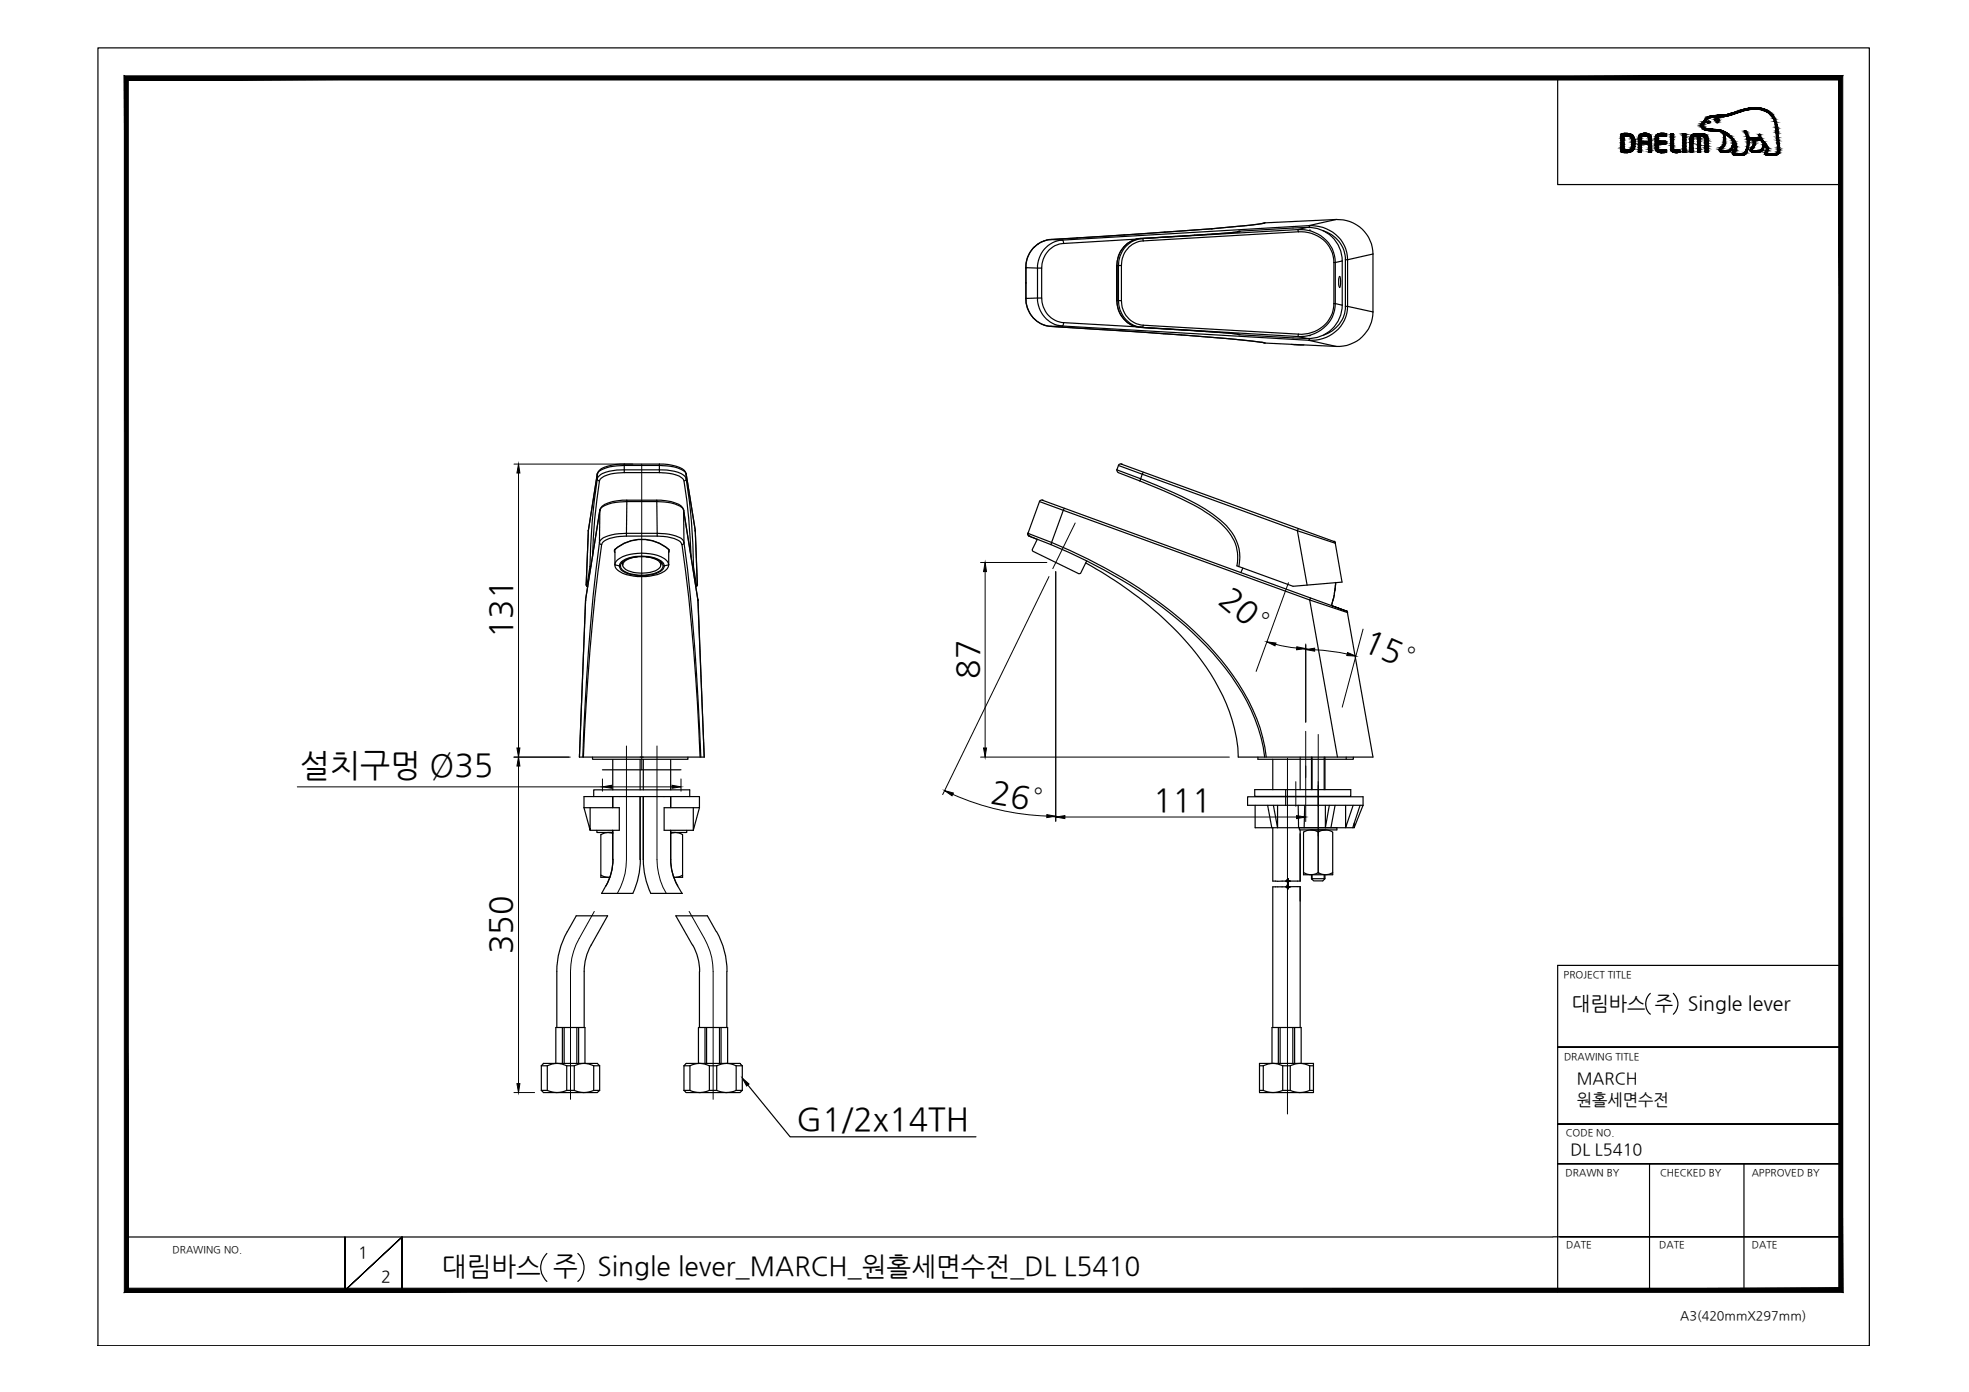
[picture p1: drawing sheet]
<svg xmlns="http://www.w3.org/2000/svg" width="420mm" height="297mm" viewBox="0 0 420 297" stroke-linecap="round" stroke-linejoin="round" font-family="sans-serif">
<defs><g id="words">
<g font-size="6.8">
<text x="259.9" y="128.4" transform="rotate(40 259.9 128.4)">20°</text>
<text x="109.2" y="136.2" transform="rotate(-90 109.2 136.2)">131</text>
<text x="290.5" y="138.6" transform="rotate(24 290.5 138.6)">15°</text>
<text x="208.9" y="144.9" transform="rotate(-90 208.9 144.9)">87</text>
<text x="64" y="165.7">설치구멍 Ø35</text>
<text x="211.2" y="171.2" transform="rotate(9 211.2 171.2)">26°</text>
<text x="246.1" y="173.1">111</text>
<text x="109.2" y="203.6" transform="rotate(-90 109.2 203.6)">350</text>
<text x="170" y="241.2">G1/2x14TH</text>
</g>
<g font-size="5.6">
<text x="94.3" y="272.2">대림바스 주</text>
<text x="127.5" y="272.2">Single lever_MARCH_원홀세면수전_DL L5410</text>
</g>
<g font-size="4.2">
<text x="335.4" y="215.4">대림바스 주</text>
<text x="360.2" y="215.4">Single lever</text>
</g>
<g font-size="3.5">
<text x="336.5" y="231.4">MARCH</text>
<text x="336.5" y="235.8">원홀세면수전</text>
<text x="335.1" y="246.4">DL L5410</text>
<text x="76.4" y="268.5">1</text>
<text x="81.3" y="273.6">2</text>
</g>
<text font-size="2.7" x="358.5" y="281.6">A3(420mmX297mm)</text>
<g font-size="2.1">
<text x="333.7" y="208.6">PROJECT TITLE</text>
<text x="333.7" y="226.2">DRAWING TITLE</text>
<text x="334.1" y="242.4">CODE NO.</text>
<text x="334.1" y="251">DRAWN BY</text>
<text x="354.2" y="251">CHECKED BY</text>
<text x="373.8" y="251">APPROVED BY</text>
<text x="36.8" y="267.4">DRAWING NO.</text>
<text x="334.2" y="266.4">DATE</text>
<text x="354.1" y="266.4">DATE</text>
<text x="373.8" y="266.4">DATE</text>
</g>
</g></defs>
<!-- layer: 0 -->
<g fill="#000" stroke="#000" stroke-width=".21">
<path d="M110.6 99l.3 1.9h-.6zM210.2 120l.3 2h-.6zM270.3 137l2 .2-.2 .6zM276.7 138l1.9 .4-1.9 .3zM278.6 138.6l1.9-.3v.7zM287.6 139.2l1.7 .8-1.9-.1zM110.3 159.6h.6l-.3 2zM209.9 159.6h.6l-.3 2zM110.6 161.6l.3 1.9h-.6zM128.6 167.9l1.9-.3v.6zM143.4 167.6l1.9 .3-1.9 .3zM201.6 168.7l1.8 .5-.3 .6z"/>
<path d="M223.4 173.8l1.9 .4-1.9 .3zM225.3 174.3l1.9-.3v.7zM276.7 174l1.9 .3-1.9 .4zM110.3 231.2h.6l-.3 1.9zM158.4 230.1l1.4 1.2-.5 .4z"/>
<path d="M27.4 274.9l-.9 .9 365.9-.9zM26.5 275.8l365.9-.9 .8 .9zM392.4 17.1v257.8l.8 .9zM393.2 16.2v259.6l-.8-258.7zM27.4 17.1h365l.8-.9zM26.5 16.2h366.7l-365.8 .9zM26.5 16.2l.9 258.7v-257.8zM26.5 16.2l.9 258.7-.9 .9z"/>
</g>
<g fill="none" stroke="#000" stroke-width=".25">
<path d="M20.9 10.2h378v277h-378zM332.4 16.6v22.8h60.4M368.5 32.5h.1M218.9 57.1h.1M218.9 57.1v3.3M218.9 57.1v6.6M218.9 57.1l2.5 .1M220.7 52.7a6 6 0 0 0-1.8 4.4M221.4 57.2h.9M221.4 57.2v6.4M221.6 52l-.9 .7M222.3 57.2v6.4"/>
<path d="M223.3 51.3l-1.8 .7M224 51.1l-.6 .1M224.2 51.1a5.8 5.8 0 0 0-5.3 6M224.2 51.1h.1M224.2 51.1h-.2M227 52l-.2-.7a5.7 5.7 0 0 0-5.4 5.9M227 52a5.1 5.1 0 0 0-4.7 5.2M238.3 56.7h.1M238.3 56.7h1M239.3 56.7v7.4M242.1 51.2a5.8 5.8 0 0 0-3.8 5.5M242.5 51.1h-.3"/>
<path d="M242.5 51l-15.5 1M243.4 50.9a5.6 5.6 0 0 0-5.1 5.8M243.4 50.9h.1M243.4 50.9a5.6 5.6 0 0 0-4.7 5.8v7.4a5.7 5.7 0 0 0 4.7 5.8l-1.2-.3M243.4 50.9h.4M243.4 50.9l-1 .1M243.8 50.9l.2 .5M243.8 50.9h-.4M244 51.4a5 5 0 0 0-4.7 5.3M248.4 49.5h.1M258.5 48.8l-34.3 2.3M258.5 48.8h.1"/>
<path d="M264.4 49.5h.1M264.4 49.5l-6.3 .5-14.7 .9M264.4 49.3l-.3 .2M264.4 49.3l.2 .1-.2 .1M264.4 49.5l-21 1.4M264.5 49.4h-.1M269.3 47.7l-10.8 1.1M269.4 47.7l-10.9 1.1-34.3 2.3M269.7 47.6h-.1M269.8 47.6l-.4 .1M270 47.5h-.1M276.9 49l.2 .5"/>
<path d="M276.9 49a7.3 7.3 0 0 1 8 7M276.9 49l2-.5-14.5 .8M276.9 49l-33.1 1.9M277.1 49.5a6.8 6.8 0 0 1 7.5 6.5M277.1 49.5l-33.1 1.9M278.9 48.5a7.2 7.2 0 0 1 7.5 7.2M279.5 48.6l-.2-.5a7.6 7.6 0 0 1 8.3 7.3M279.5 49.1h.1M282.3 49.2a6.6 6.6 0 0 1 4.8 6.2M284.6 56v8.8M284.6 56h.3M284.9 56v8.8"/>
<path d="M285.1 46.8l-15.2 .8-.6 .1M285.1 46.8a7.5 7.5 0 0 1 7.9 7.4M285.1 46.8l-5.8 1.3-52.6 3.1-2.5-.1M285.8 59.1l.1-.1a3.4 3.4 0 0 1 0 2.4l-.2-.6zM286.4 55.7v9.4l-1.5-.3M286.4 55.7l-1.5 .3M287.1 55.4v10M287.1 55.4h.5M287.6 55.4v10M293 54.2v12.4M293 54.2l-5.4 1.2M218.9 60.4v3.3a5.8 5.8 0 0 0 5.3 6"/>
<path d="M218.9 63.7h.1M218.9 60.4h.1M218.9 63.7a5.9 5.9 0 0 0 3.9 5.7M221.4 63.6a5.9 5.9 0 0 0 5.3 6M221.4 63.6l-2.5 .1M221.4 63.6h.9M222.3 63.6a5.1 5.1 0 0 0 4.7 5.2M222.8 69.4l.4 .1M223.2 69.5l1 .1M224.2 69.7h.1M224.2 69.7l34.3 2.3a88.1 88.1 0 0 1 11.3 1.2M224.2 69.7l28 1.8 9.1 .7 7.9 .8"/>
<path d="M226.7 69.6l-2.5 .1M226.7 69.6l52.6 3M227 68.8l-.1 .6-.2 .2M227 68.8l15.5 .9M238.3 64.1v-7.4v7.4a5.6 5.6 0 0 0 5.1 5.8M238.3 64.1h.1M238.3 64.1a5.8 5.8 0 0 0 3.8 5.6M238.3 64.1h1M239.3 64.1a5.2 5.2 0 0 0 4.7 5.3M243.4 69.9h.1M243.4 69.9l17.4 1.1 3.6 .3M243.4 69.9l18.3 1.1 2.9 .4h-.2"/>
<path d="M243.4 69.9h.4M243.4 69.8h.4M243.8 69.9l33.1 1.9M244 69.4l-.2 .5M244 69.4l33.1 1.9M264.1 71.3l.3 .1M264.4 71.4l14.5 .8-2-.4M269.2 73l.4 .1M269.6 73.1l15.5 .8M269.9 73.2h.1M275.6 73.5l2.6 .1M277.1 71.3l-.2 .5"/>
<path d="M279.3 72.6l5.8 1.3M279.5 72.2l-.2 .4M279.5 71.6h.1M279.6 71.6h-.1M284.6 64.8a6.8 6.8 0 0 1-7.5 6.5M284.6 64.8h.3M284.9 64.8a7.4 7.4 0 0 1-8 7M286.4 65.1a7.2 7.2 0 0 1-7.5 7.1M287.1 65.4a6.4 6.4 0 0 1-4.7 6.1M287.1 65.4h.5M287.6 65.4a7.6 7.6 0 0 1-8.3 7.2M287.6 65.4l5.4 1.2"/>
<path d="M293 66.6a7.5 7.5 0 0 1-7.9 7.3M133.2 99l-2.7 .3a4.2 4.2 0 0 0-2.9 1.5l-.1 .3M133.2 99v1.9M133.2 99h7.5M140.7 99l2.8 .3a4.3 4.3 0 0 1 2.8 1.5l2.1 12.4 .4 11.7M140.7 99v1.9M238.7 99.3l38.1 14M238.7 99.3l-.4 1 5.1 1.9M239.3 99l45.3 16.5M239.3 99h.1M239.3 99h-.3l-.4 .3M125.5 113.2v.1"/>
<path d="M127.5 101.1l-2 12.2M127.5 101.2l-2 12.1-.4 11.5 .1 .3M127.5 101.1v1.3l.4 .2M127.5 101.2v-.1a3.2 3.2 0 0 1 2.6-1.5l3.1-.3h7.5l2.3 .2a3.9 3.9 0 0 1 3.5 1.7l1.9 12.1 .4 11.6M128 108.8l-.1 7a478.3 478.3 0 0 0-3.5 45.8M128 108.8l-3 19.2-1.4 33.6M128.1 108.8v.1M132.6 119.9a8.5 8.5 0 0 1 8.7 0 1.18 1.18 0 0 1-.3 2 8.7 8.7 0 0 1-8.4-.2 1.12 1.12 0 0 1 0-1.8zM132.8 119.9a8.2 8.2 0 0 1 8.2 0 1.11 1.11 0 0 1-.2 1.9 8.5 8.5 0 0 1-8-.2 1.1 1.1 0 0 1 0-1.7zM132.9 119.9v.6M133.2 100.9l-2.9 .2-1.4 .5-.9 .7a106.9 106.9 0 0 0-1.6 16.5M133.2 100.9h7.5"/>
<path d="M133.8 106.7a8.6 8.6 0 0 0-5.3 1.3l-.5 .8M133.8 107l-3.2 .3-1.5 .5a1.65 1.65 0 0 0-1.1 1.1M133.8 107l-.1 6.8a9.2 9.2 0 0 0-5.4 1.3l-.4 .7 .1 .3 .4 .1M133.8 106.7v.3M133.8 107h6.4M133.8 106.7h6.4M136 118.8a3 3 0 0 0-3.1 1.7M137.9 118.8a3.3 3.3 0 0 1 3.1 1.5v.2M140.2 106.7a8.6 8.6 0 0 1 5.2 1.3l.5 .8M140.2 107v6.8h-6.5v.6M140.2 107l3 .3 1.5 .5a1.85 1.85 0 0 1 1.2 1.1M140.2 106.7v.3"/>
<path d="M140.2 114.4l-8 .1-2.2 .4-.6 .3a1.59 1.59 0 0 0-1 1 467.7 467.7 0 0 0-3.9 45.4M140.2 114.4v-.6a9.2 9.2 0 0 1 5.4 1.3l.2 .3 .2 .5-.5 .3M140.2 114.4l2.2 .2 1.4 .3a2.38 2.38 0 0 1 1.7 1.3M140.7 100.9l2.9 .2a2.97 2.97 0 0 1 2.4 1.5 130.2 130.2 0 0 1 1.5 16.2M141 119.9v.6M142.7 117.3a8.5 8.5 0 0 0-11.6 .2l.1 .4M142.7 117.3v.6M145.5 116.2a450.5 450.5 0 0 1 3.9 45.4M145.9 108.8l.1 7a497.3 497.3 0 0 1 3.5 45.8M145.9 108.8l3 19.2M145.9 108.8v.1M146 102.6l.4-.2v-.4l-.4-.5a6.6 6.6 0 0 0-3.7-1.2h-9.1h-1.6l-1.6 .3a3.1 3.1 0 0 0-2.5 1.6 138.2 138.2 0 0 0-1.6 18.7"/>
<path d="M146.4 101.1v1.1a121.3 121.3 0 0 1 1.6 18.7M219.3 113.8l.1 .4 .2 .2M219.3 113.8h.1M219.4 113.8l5 2M219.6 114.4l1.7 .7M219.6 114.4h.1M219.6 114.4l4.7 1.8M221.3 115.1l-1.1 2.2 .2 .3 9.8 4.8h.4l1.3-2.7M221.8 107l-2.5 6.8M221.8 107l57.7 21M222.4 106.7l64.8 23.7-3.1-1.2 .4-1.5M222.4 106.7h.1"/>
<path d="M222.4 106.7h-.2l-.4 .3M224.3 116.2a97 97 0 0 1 33.1 21.7 43.9 43.9 0 0 1 12.2 21.6l.3 2.1M224.4 115.8a96.6 96.6 0 0 1 33.4 21.8 49 49 0 0 1 11.1 17.7l1 4.1 .3 2.2M224.4 115.8l-.1 .4M227.1 108.5l-2.7 7.3M238.4 100.2v.5l.2 .1M238.6 100.9l4.6 1.7M243.2 102.6a78.2 78.2 0 0 1 14.8 7.2 12 12 0 0 1 6.1 8.1l-.2 2.8 12 4.4 10.5-.9-1.5-8.3-8.1-2.6M243.4 102.2l7 2.9a35.9 35.9 0 0 1 11.3 7.1 9.6 9.6 0 0 1 2.7 8.7M243.4 102.2l-.2 .4M244 100.8l-.6 1.4M276.8 113.3l2.1 11.6"/>
<path d="M277.1 112.8l-.3 .5M284.6 115.5h.1M284.7 115.5l.3 .4M125 127.9l-1.4 33.7M125.2 125.1h.2M125.9 120.9l-.7 4.2M126.1 120.8l-.2 .1M131.2 120.5a2.72 2.72 0 0 0 2.4 2.1 11.1 11.1 0 0 0 8.2-.7 1.79 1.79 0 0 0 .9-1.4M131.2 120.5a2.75 2.75 0 0 1 2.4-2 11.1 11.1 0 0 1 8.2 .7 1.82 1.82 0 0 1 .9 1.3M131.2 120.5v-3.2a8.7 8.7 0 0 1 11.5 0v3.2M131.2 120.5l1 .2M132.7 120.1l.2 .3"/>
<path d="M132.9 120.5l.2 .6a6.4 6.4 0 0 0 6.2 .9l1.3-.7 .4-.8M141.3 120.1l-.3 .3M142.7 120.5l-1 .2M147.8 120.8l.2 .1M148 120.9l.7 4.2M148.5 125.1h.2M148.8 124.9l-.1 .2M148.9 127.9l.1 .3zM148.9 128l1.4 33.6h-26.7M225.3 120v.1M231.7 120.1a77.6 77.6 0 0 1 24.7 20.9 37 37 0 0 1 7.8 20.6h28.8l-5.5-30.9M265.2 121.2l-.4 1"/>
<path d="M279.5 128l8 2.7M279.5 128l5.9 33.6M279.6 127.6l-.1 .4M284.7 127l-.3 1M284.8 126.7l-.3 1M284.8 125.9l-.1 .8 .1-.8M284.9 125.7v.2M285 125l-.2 .9M285 124.7v.3M285 124.3v.4zM287.2 130.4h.1M287.2 130.3l.3 .4"/>
<path d="M124.6 172.4v-2.4h24.7v2.4h-7.6v4.8h6.2M124.6 172.4l1.3 4.8v-4.8M124.6 172.4h7.6v4.8h-6.3M126.4 161.6v.4h20.4v-.4M126.7 170v-1.5h20.5v1.5M127.4 177.2v.4h3.4l-1.7 .1-.9 .4v9.1h1.9h-.2M128.6 164.3h16.7M129.9 177.6l.9 .3M130.8 162.1v6.4M130.8 170v2.4M130.8 177.2v6.2M136.6 170v13.4a17.3 17.3 0 0 1-1.6 7.3l-6.6-.1 .9-1.6"/>
<path d="M136.6 162.1v6.4M137.3 170v13.4a17.3 17.3 0 0 0 1.6 7.3l6.6-.1a12.8 12.8 0 0 1-2.4-7.2v-6.2M137.3 162.1v6.4M143.1 162.1v6.4M143.1 170v2.4M144 177.6l-.9 .3M146.5 177.2v.4h-3.4l1.7 .1 .9 .4v9.1h-1.9h.2M147.9 172.4v4.8M149.3 172.4l-1.4 4.8M266.2 170h24.7v1.8h-24.7zM267.7 168.5h20.5v1.4h-20.5zM267.8 171.8v4.8h21.2"/>
<path d="M268.4 161.6v.4h20.4v-.4M270.5 171.8l.9 4.8M271.6 176.6v11.4h2.9l.2-.4M271.6 162v6.5M271.7 171.8l.9 4.8v-4.8M274.3 168.5v3.4M277 171.8l.1 4.8M277.3 176.6h8v.5h-8zM277.4 177.1v10.9h-2.4M277.4 161.6v6.9M278.2 177.6l1.4-.5h3.3l1.5 .5v9.1h-6.2zM278.4 171.8l-.1 4.8"/>
<path d="M279.9 177.1l1.4 .5M279.9 161.6v6.9M280 161.6v6.9M282.6 161.6v6.9M282.7 177.1l-1.4 .5v8.6M282.7 161.6v6.9M282.8 171.8v4.8l.9-4.8M284.9 171.8l-.9 4.8M287.1 171.8v4.8l1.6-4.8M287.3 161.6v.4M290.2 171.8l-1.5 4.8M290.9 171.8l-1.9 4.8v-.9"/>
<path d="M121.1 198.8a17.3 17.3 0 0 0-2.3 8.5v12M121.1 198.8l1.9-3.4h6.7l-3.6 6.3M128.2 186.7l1.5 .5M130.8 183.4a11.5 11.5 0 0 1-1.5 5.6M145.4 190.6h.1M145.7 186.7l-1.5 .5M152.9 198.8l-2-3.4h-6.7l3.6 6.3M152.9 198.8a17.3 17.3 0 0 1 2.2 8.5M274.5 189.2h.1M274.5 188h.1M274.7 188.9h.1M274.7 189.6h.1"/>
<path d="M274.7 188.9l-.2 .3h-2.9v30.1M274.7 187.6h.1M274.7 188.4h.1M274.7 187.6v.8M274.7 188.9v.7M275 189.2h.1M275 188h.1M275 189.2l-.3 .4M275 188l-.3 .4M275 189.2h2.4v30.1M278.2 186.2l1.4 .5M280 186.7v.9"/>
<path d="M281.3 186.2l1.4 .5v.8l-.4 .5h-2l-.4-.5h2.8M281.3 186.2l-1.4 .5v.8M282.6 186.7v.9M284.4 186.2l-1.5 .5M120 219.3v7.6M120.4 219.3v7.6M123.1 219.3v7.6M123.5 219.3v7.6M126.1 201.7a11.5 11.5 0 0 0-1.4 5.6v12M147.8 201.7a11.5 11.5 0 0 1 1.5 5.6M149.3 207.3v12M150.4 219.3v7.6"/>
<path d="M150.8 219.3v7.6M153.5 219.3v7.6M153.9 219.3v7.6M155.1 207.3v12M272.8 219.3v7.6M273.2 219.3v7.6M275.9 219.3v7.6M276.3 219.3v7.6M352.2 212a3 3 0 0 0 0 4.4M357.1 212a3 3 0 0 1 0 4.4M392.8 206h-60.4v69.7M115.5 232.7h1.3a4.9 4.9 0 0 0 4.1 0"/>
<path d="M115.5 232.7l.5 .4h11.5l.5-.4M115.5 227.4h1.3M115.5 227.4v5.3M115.9 227l11.6-.1 .5 .5M116 226.9l-.5 .5M116.8 227.4a4.5 4.5 0 0 1 4.1 0M116.8 227.4v5.3M118.6 226.9v-7.6h6.2v7.6M120.9 232.7h1.6M120.9 227.4h1.6M120.9 227.4v5.3M122.5 227.4a4.5 4.5 0 0 1 4.2 0"/>
<path d="M122.5 227.4v5.3M126.7 227.4v5.3a4.9 4.9 0 0 1-4.2 0M126.7 232.7h1.3M126.7 227.4h1.3M128 227.4v5.3M146 232.7l.4 .4h11.5l.5-.4M146 227.4v5.3M146 232.7h1.2M146 227.4h1.2M147.2 227.4v5.3a4.9 4.9 0 0 0 4.2 0M147.2 227.4a4.5 4.5 0 0 1 4.2 0M149 226.9v-7.6h6.3v7.6"/>
<path d="M151.4 227.4v5.3M151.4 232.7h1.5M151.4 227.4h1.5M152.9 232.7a4.9 4.9 0 0 0 4.2 0h1.3M152.9 227.4a4.5 4.5 0 0 1 4.2 0M152.9 227.4v5.3M157.1 227.4v5.3M157.1 227.4h1.3M157.9 226.9h-11.5l-.4 .5M158 227l.4 .4M158.4 227.4v5.3M159.6 231.5l9 11.1h39.7"/>
<path d="M268.8 232.7h.8a4.9 4.9 0 0 0 4.1 0h1.6M268.8 226.9h11.5v6.2h-11.5zM268.8 227.4h.8M269.6 227.4a4.5 4.5 0 0 1 4.1 0M269.6 227.4v5.3M271.4 226.9v-7.6h6.3v7.6M273.7 227.4h1.6M273.7 227.4v5.3M275.3 227.4a4.5 4.5 0 0 1 4.2 0M275.3 232.7a4.9 4.9 0 0 0 4.2 0M275.3 227.4v5.3M279.5 232.7h.8"/>
<path d="M279.5 227.4h.8M279.5 227.4v5.3M332.4 223.4h60.4h-60.4M332.4 239.9h60.4h-60.4M332.4 248.3h60.4h-60.4M352 248.3v27M372.1 248.3v27M27 264h304.4M73.6 264v11.4l12.2-11.4-12.2 11.4zM85.8 275.4v-11.4v11.4M116.7 267.5a4 4 0 0 0 0 5.9M123.3 267.5a4 4 0 0 1 0 5.9"/>
<path d="M331.4 263.9h61.4h-59.9M341 275.3h51.8"/>
</g>
<!-- layer: Cneter -->
<path d="M136.9 99v65.3M229.4 111.6l-4.8 9.7M274.9 124.3l-6.9 19M290.9 134.3l-4.5 16.6M133.7 159.2v24.2a13.9 13.9 0 0 1-2 7.2M140.2 159.2v24.2a14.6 14.6 0 0 0 2 7.2M278.6 156.1v9.9M281.3 156.7v29.8M274.7 161.8v75.9M276.5 166.8v5.3M126.8 194.5l-3.2 5.8a14.3 14.3 0 0 0-1.9 7v27.3M147.1 194.5l3.2 5.8a14.3 14.3 0 0 1 1.9 7v27.3" fill="none" stroke="#000" stroke-width=".21"/>
<!-- layer: 0 -->
<g fill="none" stroke="#000" stroke-width=".21">
<path d="M109.7 99h25.3M110.6 100.9v58.7M209.2 120h14.2M210.2 122v37.6M223.8 123l-22.6 46.6M225.3 122v53.3M272.2 137.5l2.6 .5 1.9 .3M278.6 137.4v16.7M280.6 138.7l3.5 .3 3.4 .6M63.4 167.9h65.2M109.7 161.6h12M110.6 163.5v67.7"/>
<path d="M128.6 166.2v2.6M130.5 167.9h12.9M145.3 166.2v2.6M203.3 169.5a54.2 54.2 0 0 0 20.1 4.6M209.2 161.6h53.1M227.2 174.3h49.5M278.6 163.5v11.8M109.7 233.1h4.4"/>
</g>
<g fill="#000" stroke="#000" stroke-width=".21">
<path d="M346.3 32.5h1.2zM346.5 28.5h.9zM347.2 32h1.3zM347.7 29.1h.9zM351.2 29h1.1zM353.7 32.4h1.9zM354.4 32.6h.3zM354.4 28.5h.4zM354.6 29.1h1zM354.9 29.1h.7zM357.4 32.6h.6zM362.2 28.5h.8z"/>
<path d="M363.9 25.4h.4zM364.3 25.9h.6zM364.7 27.9h2.7zM364.4 25.9h.3zM365.8 24.7h3.2zM365.9 25.6h.2zM366.4 24.6h2.6zM366.3 25.2h.2zM366.8 24.6h2.2zM374.2 23h.8zM375 29.8h.6zM375.4 29.5h.4z"/>
<path d="M375.4 28.7h.2zM375.6 29.8h.5z"/>
<path d="M345.9 29h1.3zM345.9 29h1.3z"/>
<path d="M346.3 32.5l1.1 .1zM346.5 32.6h.9z"/>
<path d="M345.9 29.1h.6zM345.9 29.1h.6z"/>
<path d="M345.9 29.1l.6 .2v-.2zM345.9 29.1l.6 .2h-.6z"/>
<path d="M345.9 29.3h.6zM345.9 29.3h.6z"/>
<path d="M345.9 29.3l.6 .3v-.3zM345.9 29.3l.6 .3h-.6z"/>
<path d="M345.9 29.6l.6 .3v-.3zM345.9 29.6l.6 .3h-.6z"/>
<path d="M345.9 29.9l.6 .1v-.1zM345.9 29.9l.6 .1h-.6z"/>
<path d="M345.9 30l.6 .5v-.5zM345.9 30l.6 .5h-.6z"/>
<path d="M345.9 30.5l.6 .3v-.3zM345.9 30.5l.6 .3h-.6z"/>
<path d="M345.9 30.8l.6 .4v-.4zM345.9 30.8l.6 .4h-.6z"/>
<path d="M345.9 31.2h.6zM345.9 31.2h.6z"/>
<path d="M345.9 31.2l.6 .4v-.4zM345.9 31.2l.6 .4h-.6z"/>
<path d="M345.9 31.6l.6 .2v-.2zM345.9 31.6l.6 .2h-.6z"/>
<path d="M345.9 31.8h.6zM345.9 31.8h.6z"/>
<path d="M345.9 31.8l.6 .2v-.2zM345.9 31.8l.6 .2h-.6zM345.9 32h.6zM345.9 32h.6z"/>
<path d="M345.9 32h.6zM345.9 32h.6z"/>
<path d="M345.9 32h.7zM345.9 32h.7z"/>
<path d="M345.9 29h.9zM345.9 29h1.2z"/>
<path d="M345.9 29h.9zM345.9 29l.6 .1zM345.9 29.1h.6zM345.9 29.1h.6z"/>
<path d="M345.9 32h1zM345.9 32h1z"/>
<path d="M345.9 32h1.1zM345.9 32h1.1z"/>
<path d="M345.9 29h1.2zM345.9 29h1.3z"/>
<path d="M345.9 32h1.2zM345.9 32h1.2z"/>
<path d="M347.2 29h1.3zM347.2 29h1.3z"/>
<path d="M345.9 32h1.3zM345.9 32h1.3z"/>
<path d="M346.5 28.5h1zM346.3 28.5h1.2z"/>
<path d="M346.3 28.5h1.3zM346.2 28.5h1.4z"/>
<path d="M346.2 28.5h1.5zM346.1 28.5h1.6z"/>
<path d="M346.2 32.5h1.4zM346.2 32.5h1.3z"/>
<path d="M346.1 28.5l1.8 .1zM345.9 28.6h2z"/>
<path d="M346.1 32.5h1.6zM346.1 32.5h1.5z"/>
<path d="M345.9 32.4h2zM345.9 32.4h2z"/>
<path d="M345.9 32.4h2zM345.9 32.4l1.8 .1z"/>
<path d="M345.9 28.6h2zM345.9 28.6h2z"/>
<path d="M345.9 28.6l2.3 .1-.3-.1zM345.9 28.6l2.3 .1h-2.3z"/>
<path d="M345.9 32.3h2.3zM345.9 32.3h2.3z"/>
<path d="M345.9 32.3l2 .1 .3-.1zM345.9 32.3l2 .1h-2z"/>
<path d="M345.9 28.7h2.3zM345.9 28.7h2.3z"/>
<path d="M345.9 28.7l2.4 .1zM345.9 28.7l2.4 .1z"/>
<path d="M345.9 28.8l2.5 .1-.1-.1zM345.9 28.8l2.5 .1h-2.5z"/>
<path d="M345.9 32.3h2.4zM345.9 32.3h2.3z"/>
<path d="M345.9 32.1h2.5zM345.9 32.1h2.5z"/>
<path d="M345.9 32.1l2.4 .2 .1-.2zM345.9 32.1l2.4 .2h-2.4z"/>
<path d="M345.9 28.9h2.5zM345.9 28.9h2.5z"/>
<path d="M345.9 28.9l2.6 .1-.1-.1zM345.9 28.9l2.6 .1h-2.6z"/>
<path d="M347.2 29h1.3zM347.2 29h1.3z"/>
<path d="M347.2 29h1.4zM347.2 29h1.4z"/>
<path d="M347.3 32h1.2zM347.2 32h1.3zM347.2 32h1.3z"/>
<path d="M345.9 32l2.5 .1 .1-.1zM345.9 32l2.5 .1h-2.5z"/>
<path d="M347.4 29l1.2 .1v-.1zM347.4 29l1.2 .1zM347.7 29.1h.9z"/>
<path d="M347.8 29.1l.9 .2-.1-.2zM347.8 29.1l.9 .2h-.7z"/>
<path d="M347.7 31.9h.9zM347.6 31.9h1z"/>
<path d="M347.6 31.9h1zM347.3 32h1.2z"/>
<path d="M348 29.3l.8 .1-.1-.1zM348 29.3l.8 .1h-.7z"/>
<path d="M347.9 31.8h.8zM347.7 31.9h.9z"/>
<path d="M348.1 29.4l.7 .2v-.2zM348.1 29.4l.7 .2h-.7z"/>
<path d="M348.1 29.6l.8 .2-.1-.2zM348.1 29.6l.8 .2h-.7z"/>
<path d="M348.1 31.6h.7zM348.1 31.6h.7z"/>
<path d="M348.1 31.6l.6 .2 .1-.2zM348.1 31.6l.6 .2h-.8z"/>
<path d="M348.2 29.8l.7 .1v-.1zM348.2 29.8l.7 .1h-.7z"/>
<path d="M348.2 29.9l.7 .2v-.2zM348.2 29.9l.7 .2h-.7z"/>
<path d="M348.2 30.1l.7 .1zM348.2 30.1l.7 .1zM348.2 30.2h.7zM348.2 30.2h.7zM348.2 30.2h.7zM348.2 30.2h.7zM348.2 30.2h.7zM348.2 30.2h.7z"/>
<path d="M348.2 30.2h.7zM348.2 30.2h.7z"/>
<path d="M348.2 30.2l.7 .1zM348.2 30.2l.7 .1z"/>
<path d="M348.2 30.3l.7 .2v-.2zM348.2 30.3l.7 .2h-.7z"/>
<path d="M348.2 30.5l.7 .2v-.2zM348.2 30.5l.7 .2h-.7z"/>
<path d="M348.2 30.7h.7zM348.2 30.7h.7z"/>
<path d="M348.2 30.7l.7 .1zM348.2 30.7l.7 .1z"/>
<path d="M348.2 30.8h.7zM348.2 30.8h.7z"/>
<path d="M348.2 30.8l.7 .1zM348.2 30.8l.7 .1z"/>
<path d="M348.2 30.9l.7 .4v-.4zM348.2 30.9l.7 .4h-.7zM348.2 31.3h.7zM348.2 31.3h.7z"/>
<path d="M348.2 31.3l.6 .3 .1-.3zM348.2 31.3l.6 .3h-.7z"/>
<path d="M349.6 29.6h.7zM349.6 29.6h.7zM349.6 29.6h.7zM349.6 29.6h.7z"/>
<path d="M349.7 32.5h.3zM349.7 32.5h.5z"/>
<path d="M349.7 32.5h.3zM349.7 32.5h.3z"/>
<path d="M349.7 32.5h.5zM349.7 32.5h.5z"/>
<path d="M349.6 32.4h.6zM349.6 32.4l.6 .1z"/>
<path d="M349.6 29.5l.7 .1zM349.6 29.5l.7 .1z"/>
<path d="M349.6 29.6h.7zM349.6 29.6h.7zM349.6 29.6h.7zM349.6 29.6h.7z"/>
<path d="M349.6 29.6h.7zM349.6 29.6h.7zM349.6 29.6h.7zM349.6 29.6h.7z"/>
<path d="M349.6 29.6l.7 .3v-.3zM349.6 29.6l.7 .3h-.7zM349.6 29.9h.7zM349.6 29.9h.7z"/>
<path d="M349.6 29.9l.7 .2v-.2zM349.6 29.9l.7 .2h-.7z"/>
<path d="M349.6 30.1l.7 .1zM349.6 30.1l.7 .1z"/>
<path d="M349.6 30.7l.7 .1zM349.6 30.7l.7 .1z"/>
<path d="M349.6 30.8l.7 .2v-.2zM349.6 30.8l.7 .2h-.7z"/>
<path d="M349.6 31l.7 .4v-.4zM349.6 31l.7 .4h-.7z"/>
<path d="M349.6 31.4l.7 .1zM349.6 31.4l.7 .1z"/>
<path d="M349.6 31.5l.7 .4v-.4zM349.6 31.5l.7 .4h-.7z"/>
<path d="M349.6 31.9h.7zM349.6 31.9h.7z"/>
<path d="M349.6 31.9l.7 .2v-.2zM349.6 31.9l.7 .2h-.7z"/>
<path d="M349.6 32.1l.7 .1zM349.6 32.1l.7 .1z"/>
<path d="M349.6 32.2l.7 .1zM349.6 32.2l.7 .1z"/>
<path d="M349.6 32.3h.7zM349.6 32.3h.7z"/>
<path d="M349.6 32.3l.7 .1zM349.6 32.3l.7 .1zM349.6 32.4h.7zM349.6 32.4h.7zM349.6 32.4h.7zM349.6 32.4h.7z"/>
<path d="M349.6 32.4h.7zM349.6 32.4h.6z"/>
<path d="M349.7 29.3l.6 .2v-.2zM349.7 29.3l.6 .2h-.7z"/>
<path d="M349.7 29.2l.6 .1v-.1zM349.7 29.2l.6 .1h-.6z"/>
<path d="M349.7 29.1h.7zM349.7 29.1l.6 .1z"/>
<path d="M349.7 29.1h.8zM349.7 29.1h.7z"/>
<path d="M349.7 29.1h.9zM349.7 29.1h.8z"/>
<path d="M349.7 29h1.1zM349.7 29l.9 .1z"/>
<path d="M350.8 28.5h.3zM350.8 28.5h.3z"/>
<path d="M350.8 28.5h.4zM350.8 28.5h.4z"/>
<path d="M350.8 28.5h.6zM350.6 28.5h.8z"/>
<path d="M350.6 28.5h.8zM350.6 28.5h.8z"/>
<path d="M350.6 28.5h1zM350.4 28.5h1.2z"/>
<path d="M350.4 28.5l1.4 .1zM350.2 28.6h1.6z"/>
<path d="M350.2 28.6l1.8 .1zM350 28.7h2z"/>
<path d="M351.8 29.6h.6zM351.8 29.6h.6z"/>
<path d="M350 28.7l2.1 .1zM349.9 28.8h2.2z"/>
<path d="M349.9 28.8l2.3 .1-.1-.1zM349.9 28.8l2.3 .1h-2.4z"/>
<path d="M349.8 28.9l2.5 .1zM349.8 28.9l2.5 .1h-2.6z"/>
<path d="M351.1 29h1.2zM351.1 29h1.2zM351.2 29h1.1z"/>
<path d="M351.3 29l1 .1zM351.3 29l1 .1z"/>
<path d="M351.5 29.1h.8zM351.5 29.1h.8z"/>
<path d="M351.6 29.1l.8 .2-.1-.2zM351.6 29.1l.8 .2h-.7z"/>
<path d="M351.8 32.5h.5zM351.8 32.5h.4z"/>
<path d="M351.7 29.3l.7 .1zM351.7 29.3l.7 .1z"/>
<path d="M351.7 29.4h.7zM351.7 29.4h.7z"/>
<path d="M351.7 29.4l.7 .2v-.2zM351.7 29.4l.7 .2h-.6zM351.8 29.6h.6zM351.8 29.6h.6z"/>
<path d="M351.8 32.4h.6zM351.8 32.4h.6z"/>
<path d="M351.8 32.4h.6zM351.8 32.4l.5 .1zM351.8 32.5h.5zM351.8 32.5h.5z"/>
<path d="M351.8 29.6h.6zM351.8 29.6h.6z"/>
<path d="M351.8 29.6l.6 .1zM351.8 29.6l.6 .1zM351.8 29.7h.6zM351.8 29.7h.6z"/>
<path d="M351.8 29.7l.6 .2v-.2zM351.8 29.7l.6 .2h-.6z"/>
<path d="M351.8 29.9h.6zM351.8 29.9h.6z"/>
<path d="M351.8 29.9l.6 .2v-.2zM351.8 29.9l.6 .2h-.6z"/>
<path d="M351.8 30.1l.6 .1zM351.8 30.1l.6 .1z"/>
<path d="M349.6 30.2h2.8zM349.6 30.2h2.8z"/>
<path d="M349.6 30.2h2.8zM349.6 30.2h2.8z"/>
<path d="M349.6 30.2l2.8 .4v-.4zM349.6 30.2l2.8 .4h-2.8z"/>
<path d="M349.6 30.6l2.8 .1zM349.6 30.6l2.8 .1z"/>
<path d="M351.8 30.7l.6 .1zM351.8 30.7l.6 .1z"/>
<path d="M351.8 30.8l.6 .1v-.1zM351.8 30.8l.6 .1h-.6z"/>
<path d="M351.8 30.9l.6 .2v-.2zM351.8 30.9l.6 .2h-.6zM351.8 31.1h.6zM351.8 31.1h.6z"/>
<path d="M351.8 31.1l.6 .5v-.5zM351.8 31.1l.6 .5h-.6z"/>
<path d="M351.8 31.6h.6zM351.8 31.6h.6z"/>
<path d="M351.8 31.6l.6 .3v-.3zM351.8 31.6l.6 .3h-.6z"/>
<path d="M351.8 31.9l.6 .2v-.2zM351.8 31.9l.6 .2h-.6z"/>
<path d="M351.8 32.1l.6 .1zM351.8 32.1l.6 .1z"/>
<path d="M351.8 32.2l.6 .1zM351.8 32.2l.6 .1z"/>
<path d="M351.8 32.3l.6 .1zM351.8 32.3l.6 .1zM351.8 32.4h.6zM351.8 32.4h.6z"/>
<path d="M351.8 32.4h.6zM351.8 32.4h.6z"/>
<path d="M353.3 29.1h1.1zM353.3 29.1h1.1z"/>
<path d="M353.2 29.4l.7 .1zM353.2 29.4l.7 .1z"/>
<path d="M353.2 29.5h.7zM353.2 29.5h.7zM353.2 29.5h.7zM353.2 29.5h.7z"/>
<path d="M353.2 29.5l.7 .1zM353.2 29.5l.7 .1z"/>
<path d="M353.2 29.6h.7zM353.2 29.6h.7z"/>
<path d="M353.2 29.6h.7zM353.2 29.6h.7z"/>
<path d="M353.2 29.6l.7 .3v-.3zM353.2 29.6l.7 .3h-.7z"/>
<path d="M353.2 29.9l.7 .1v-.1zM353.2 29.9l.7 .1h-.7z"/>
<path d="M353.2 30l.7 .1zM353.2 30l.7 .1z"/>
<path d="M353.2 30.1l.7 .1zM353.2 30.1l.7 .1z"/>
<path d="M353.2 30.7l.7 .1zM353.2 30.7l.7 .1z"/>
<path d="M353.2 30.8l.7 .2v-.2zM353.2 30.8l.7 .2h-.7z"/>
<path d="M353.2 31l.7 .1v-.1zM353.2 31l.7 .1h-.7z"/>
<path d="M353.2 31.1l.7 .2v-.2zM353.2 31.1l.7 .2h-.7z"/>
<path d="M353.2 31.3l.7 .1zM353.2 31.3l.7 .1z"/>
<path d="M353.2 31.4l.7 .1zM353.2 31.4l.7 .1z"/>
<path d="M353.2 31.5h.7zM353.2 31.5h.7zM353.2 31.5h.7zM353.2 31.5h.7z"/>
<path d="M353.2 31.5l.7 .1v-.1zM353.2 31.5l.7 .1h-.7z"/>
<path d="M353.2 31.6l.7 .2v-.2zM353.2 31.6l.7 .2h-.6z"/>
<path d="M353.3 29.2l.6 .2v-.2zM353.3 29.2l.6 .2h-.7z"/>
<path d="M353.3 31.8h.6zM353.3 31.8h.6z"/>
<path d="M353.3 31.8l.7 .1zM353.3 31.8l.7 .1z"/>
<path d="M353.3 29.1h.7zM353.3 29.1l.6 .1zM353.3 29.2h.6zM353.3 29.2h.6z"/>
<path d="M353.3 31.9l.8 .1zM353.3 31.9l.8 .1z"/>
<path d="M354 32.5h1.6zM354 32.5h1.6zM354 32.5h1.6zM354 32.5h1.6zM354 32.5h1.6z"/>
<path d="M353.3 29.1h.8zM353.3 29.1h1z"/>
<path d="M353.3 29.1h.8zM353.3 29.1h.7z"/>
<path d="M353.3 29.1h1zM353.3 29.1h1.1z"/>
<path d="M353.3 32h1.1zM353.3 32h1.1z"/>
<path d="M354.4 32.6h.2zM354.4 32.6h.2z"/>
<path d="M353.3 32h1.1zM353.3 32h1.1z"/>
<path d="M353.3 32h1.1zM353.3 32h1.1z"/>
<path d="M354.4 32.6h.3zM354.4 32.6h.4z"/>
<path d="M354.4 28.5h.8zM354.3 28.5h.9z"/>
<path d="M354.3 28.5h1.2zM354.1 28.5h1.4z"/>
<path d="M354.3 32.6h.9zM354.3 32.6h.5z"/>
<path d="M353.2 30.7h2.2zM353.2 30.7h2.3z"/>
<path d="M354.1 28.5h1.4zM354 28.5h1.5z"/>
<path d="M353.2 30.2h2.3zM353.2 30.2h2.3z"/>
<path d="M353.2 30.7h2.3zM353.2 30.7h2.3z"/>
<path d="M354.1 32.5h1.4zM354.1 32.5l1.1 .1z"/>
<path d="M353.2 30.2h2.3zM353.2 30.2h2.3z"/>
<path d="M353.2 30.2h2.4zM353.2 30.2h2.4z"/>
<path d="M354.1 32.5h1.4zM354.1 32.5h1.4z"/>
<path d="M354 28.5h1.6zM354 28.5h1.6z"/>
<path d="M354 28.5h1.6zM354 28.5h1.6z"/>
<path d="M355.4 29.1h.2zM354.9 29.1h.7z"/>
<path d="M353.2 30.2l2.4 .1zM353.2 30.2l2.4 .1z"/>
<path d="M353.2 30.7h2.4zM353.2 30.7h2.3z"/>
<path d="M354.1 32.5h1.5zM354.1 32.5h1.4z"/>
<path d="M354 28.5h1.6zM354 28.5h1.6z"/>
<path d="M353.9 28.5l1.7 .1zM353.7 28.6h1.9z"/>
<path d="M353.7 28.6h1.9zM353.7 28.6h1.9z"/>
<path d="M353.7 28.6l1.9 .1zM353.5 28.7h2.1z"/>
<path d="M353.5 28.7l2.1 .1v-.1zM353.5 28.7l2.1 .1h-2.2z"/>
<path d="M353.4 28.8l2.2 .1zM353.4 28.8l2.2 .1z"/>
<path d="M353.3 28.9l2.3 .1zM353.3 28.9l2.3 .1z"/>
<path d="M353.3 29l2.3 .1zM353.3 29l2.3 .1zM353.3 29.1h2.3zM353.3 29.1h2.3z"/>
<path d="M354.4 29.1h1.2zM354.4 29.1h1.2z"/>
<path d="M354.5 29.1h1.1zM354.5 29.1h1.1zM354.6 29.1h1z"/>
<path d="M353.2 30.3l2.4 .1zM353.2 30.3l2.4 .1z"/>
<path d="M353.2 30.4l2.4 .1v-.1zM353.2 30.4l2.4 .1h-2.4z"/>
<path d="M353.2 30.5l2.4 .1zM353.2 30.5l2.4 .1z"/>
<path d="M353.2 30.6h2.4zM353.2 30.6l2.4 .1z"/>
<path d="M353.3 32h2.3zM353.3 32h2.3z"/>
<path d="M353.3 32l2.3 .1zM353.3 32l2.3 .1z"/>
<path d="M353.3 32.1l2.3 .1v-.1zM353.3 32.1l2.3 .1h-2.2z"/>
<path d="M353.4 32.2l2.2 .1zM353.4 32.2l2.2 .1z"/>
<path d="M353.5 32.3l2.1 .1v-.1zM353.5 32.3l2.1 .1h-1.9zM353.7 32.4h1.9z"/>
<path d="M353.8 32.4l1.8 .1zM353.8 32.4l1.8 .1zM354 32.5h1.6z"/>
<path d="M354 32.5h1.6zM354 32.5h1.6z"/>
<path d="M356.6 28.5h.4zM356.6 28.5h.4z"/>
<path d="M356.6 28.5h.4zM356.6 28.5h.4z"/>
<path d="M356.6 28.5l.5 .1zM356.6 28.5l.5 .1z"/>
<path d="M356.5 28.6h.6zM356.5 28.6h.6z"/>
<path d="M356.5 28.6l.6 .1zM356.5 28.6l.6 .1zM356.5 28.7h.6zM356.5 28.7h.6z"/>
<path d="M356.5 28.7l.6 .1v-.1zM356.5 28.7l.6 .1h-.6zM356.5 28.8h.6zM356.5 28.8h.6z"/>
<path d="M356.5 28.8l.6 .2v-.2zM356.5 28.8l.6 .2h-.6z"/>
<path d="M356.5 29l.6 .1zM356.5 29l.6 .1z"/>
<path d="M356.5 29.1l.6 .3v-.3zM356.5 29.1l.6 .3h-.6z"/>
<path d="M356.5 29.4h.6zM356.5 29.4h.6z"/>
<path d="M356.5 29.4l.6 .4v-.4zM356.5 29.4l.6 .4h-.6z"/>
<path d="M356.5 29.8l.6 .1zM356.5 29.8l.6 .1z"/>
<path d="M356.5 29.9l.6 .7v-.7zM356.5 29.9l.6 .7h-.6z"/>
<path d="M356.5 30.6l.6 .1zM356.5 30.6l.6 .1z"/>
<path d="M356.5 30.7l.6 .3v-.3zM356.5 30.7l.6 .3h-.6z"/>
<path d="M356.5 31l.6 .1zM356.5 31l.6 .1z"/>
<path d="M356.5 31.1l.6 .2v-.2zM356.5 31.1l.6 .2h-.6z"/>
<path d="M356.5 31.3l.6 .1zM356.5 31.3l.6 .1z"/>
<path d="M356.5 31.4l.6 .1zM356.5 31.4l.6 .1z"/>
<path d="M356.5 31.5h.6zM356.5 31.5h.6z"/>
<path d="M356.5 31.5l.6 .1zM356.5 31.5l.6 .1zM356.5 31.6h.6zM356.5 31.6h.6z"/>
<path d="M356.5 31.6h.6zM356.5 31.6h.6zM356.5 31.6h.6zM356.5 31.6h.6z"/>
<path d="M356.5 31.6l.6 .1v-.1zM356.5 31.6l.6 .1h-.6z"/>
<path d="M356.5 31.7l.7 .1-.1-.1zM356.5 31.7l.7 .1h-.7z"/>
<path d="M356.5 31.8h.7zM356.5 31.8h.7z"/>
<path d="M356.5 31.8l.8 .1zM356.5 31.8l.8 .1z"/>
<path d="M356.5 31.9l.9 .1zM356.5 31.9l.9 .1z"/>
<path d="M357.4 32.6h.5zM357.6 32.6h.3z"/>
<path d="M356.6 32h1zM356.6 32h1z"/>
<path d="M356.6 32h1.1zM356.6 32h1.1z"/>
<path d="M357.4 32.5h.8zM357.4 32.5l.6 .1z"/>
<path d="M357.3 32.5h1zM357.3 32.5h.9z"/>
<path d="M357.2 32.5h1.1zM357.2 32.5h1.1z"/>
<path d="M356.6 32h1.9zM356.6 32h1.9z"/>
<path d="M356.6 32l1.9 .1zM356.6 32l1.9 .1z"/>
<path d="M356.6 32.1h1.9zM356.6 32.1h1.9z"/>
<path d="M356.6 32.1l1.9 .1zM356.6 32.1l1.9 .1z"/>
<path d="M356.6 32.2l1.9 .1v-.1zM356.6 32.2l1.9 .1h-1.7z"/>
<path d="M356.8 32.3l1.7 .1zM356.8 32.3l1.7 .1z"/>
<path d="M356.9 32.4l1.6 .1zM356.9 32.4l1.6 .1zM357.1 32.5h1.4zM357.1 32.5h1.4z"/>
<path d="M357.1 32.5h1.4zM357.1 32.5h1.4zM357.2 32.5h1.3zM357.2 32.5h1.3z"/>
<path d="M357.2 32.5h1.3zM357.2 32.5h1.1z"/>
<path d="M359.3 28.5h.4zM359.1 28.5h.6zM359.1 28.5h.6zM359.1 28.5h.6z"/>
<path d="M359.1 28.5l.6 .2v-.2zM359.1 28.5l.6 .2h-.6z"/>
<path d="M359.1 32.5h.6zM359.1 32.5h.5z"/>
<path d="M359.1 28.7h.6zM359.1 28.7h.6z"/>
<path d="M359.1 28.7l.6 .1v-.1zM359.1 28.7l.6 .1h-.6z"/>
<path d="M359.1 28.8l.6 .2v-.2zM359.1 28.8l.6 .2h-.6z"/>
<path d="M359.1 29l.6 .3v-.3zM359.1 29l.6 .3h-.6z"/>
<path d="M359.1 29.3l.6 .5v-.5zM359.1 29.3l.6 .5h-.6z"/>
<path d="M359.1 29.8l.6 .7v-.7zM359.1 29.8l.6 .7h-.6z"/>
<path d="M359.1 30.5l.6 .7v-.7zM359.1 30.5l.6 .7h-.6z"/>
<path d="M359.1 31.2l.6 .6v-.6zM359.1 31.2l.6 .6h-.6z"/>
<path d="M359.1 31.8l.6 .2v-.2zM359.1 31.8l.6 .2h-.6z"/>
<path d="M359.1 32l.6 .2v-.2zM359.1 32l.6 .2h-.6z"/>
<path d="M359.1 32.2l.6 .1v-.1zM359.1 32.2l.6 .1h-.6z"/>
<path d="M359.1 32.3l.6 .1zM359.1 32.3l.6 .1z"/>
<path d="M359.1 32.4l.6 .1v-.1zM359.1 32.4l.6 .1h-.6zM359.1 32.5h.6zM359.1 32.5h.6z"/>
<path d="M360.8 32.5h.3zM360.8 32.5h.2z"/>
<path d="M360.6 32.4l.5 .1 .1-.1zM360.6 32.4l.5 .1zM360.8 32.5h.3zM360.8 32.5h.3z"/>
<path d="M360.6 29.7l.7 .1zM360.6 29.7l.7 .1z"/>
<path d="M360.6 29.8l.7 .3v-.3zM360.6 29.8l.7 .3h-.7z"/>
<path d="M360.6 30.1h.7zM360.6 30.1h.7z"/>
<path d="M360.6 30.1l.7 .1zM360.6 30.1l.7 .1z"/>
<path d="M360.6 30.2h.7zM360.6 30.2h.7z"/>
<path d="M360.6 30.2h.7zM360.6 30.2h.7z"/>
<path d="M360.6 30.2l.7 .1zM360.6 30.2l.7 .1z"/>
<path d="M360.6 30.3l.7 .1v-.1zM360.6 30.3l.7 .1h-.7z"/>
<path d="M360.6 30.4l.7 .1zM360.6 30.4l.7 .1z"/>
<path d="M360.6 30.5l.7 .1v-.1zM360.6 30.5l.7 .1h-.7z"/>
<path d="M360.6 30.6l.7 .1zM360.6 30.6l.7 .1z"/>
<path d="M360.6 30.7l.7 .9v-.9zM360.6 30.7l.7 .9h-.7zM360.6 31.6h.7zM360.6 31.6h.7z"/>
<path d="M360.6 31.6l.7 .5v-.5zM360.6 31.6l.7 .5h-.7zM360.6 32.1h.7zM360.6 32.1h.7z"/>
<path d="M360.6 32.1l.7 .1v-.1zM360.6 32.1l.7 .1h-.7zM360.6 32.2h.7zM360.6 32.2h.7z"/>
<path d="M360.6 32.2l.7 .1zM360.6 32.2l.7 .1zM360.6 32.3h.7zM360.6 32.3h.7z"/>
<path d="M360.6 32.3h.7zM360.6 32.3l.6 .1zM360.6 32.4h.6zM360.6 32.4h.6z"/>
<path d="M360.7 29.5h.6zM360.7 29.5h.6z"/>
<path d="M360.6 29.5l.7 .2v-.2zM360.6 29.5l.7 .2h-.7z"/>
<path d="M360.7 29.3l.6 .2 .1-.2zM360.7 29.3l.6 .2h-.6z"/>
<path d="M360.8 29.1l.6 .2 .2-.2zM360.8 29.1l.6 .2h-.7z"/>
<path d="M360.8 29.1h.9zM360.8 29.1h1z"/>
<path d="M360.8 29.1h.9zM360.8 29.1h.8z"/>
<path d="M360.8 29.1h1.3zM360.8 29.1h1.4z"/>
<path d="M360.8 29.1h1.3zM360.8 29.1h1z"/>
<path d="M362.2 29.1h2.1zM362.2 29.1h2.1z"/>
<path d="M362.2 29.1h.7zM362.2 29.1h.7z"/>
<path d="M362.2 32.3h.7zM362.2 32.3h.7z"/>
<path d="M362.3 32.5h.5zM362.3 32.5h.4z"/>
<path d="M362.2 32.4l.6 .1zM362.2 32.4l.6 .1z"/>
<path d="M362.3 32.5h.5zM362.3 32.5h.5z"/>
<path d="M362.2 29.1h.7zM362.2 29.1h.7z"/>
<path d="M362.2 29.1l.7 .1zM362.2 29.1l.7 .1z"/>
<path d="M362.2 29.2l.7 .1zM362.2 29.2l.7 .1z"/>
<path d="M362.2 29.3l.7 .1zM362.2 29.3l.7 .1z"/>
<path d="M362.2 29.4l.7 .1v-.1zM362.2 29.4l.7 .1h-.7z"/>
<path d="M362.2 29.5l.7 .1zM362.2 29.5l.7 .1z"/>
<path d="M362.2 29.6l.7 .2v-.2zM362.2 29.6l.7 .2h-.7z"/>
<path d="M362.2 29.8l.7 .4v-.4zM362.2 29.8l.7 .4h-.7z"/>
<path d="M362.2 30.2l.7 .1v-.1zM362.2 30.2l.7 .1h-.7z"/>
<path d="M362.2 30.3l.7 .6v-.6zM362.2 30.3l.7 .6h-.7z"/>
<path d="M362.2 30.9l.7 .1v-.1zM362.2 30.9l.7 .1h-.7z"/>
<path d="M362.2 31l.7 .6v-.6zM362.2 31l.7 .6h-.7z"/>
<path d="M362.2 31.6l.7 .1v-.1zM362.2 31.6l.7 .1h-.7z"/>
<path d="M362.2 31.7l.7 .2v-.2zM362.2 31.7l.7 .2h-.7z"/>
<path d="M362.2 31.9l.7 .1v-.1zM362.2 31.9l.7 .1h-.7z"/>
<path d="M362.2 32l.7 .1v-.1zM362.2 32l.7 .1h-.7z"/>
<path d="M362.2 32.1l.7 .1zM362.2 32.1l.7 .1z"/>
<path d="M362.2 32.2l.7 .1zM362.2 32.2l.7 .1z"/>
<path d="M362.2 32.3l.7 .1zM362.2 32.3l.7 .1zM362.2 32.4h.7zM362.2 32.4h.7z"/>
<path d="M362.2 32.4h.7zM362.2 32.4h.6z"/>
<path d="M362.2 28.5h1.1zM361.7 28.5h1.6z"/>
<path d="M363 26.7l.3 .1zM363 26.7l.3 .1z"/>
<path d="M363 26.8l.3 .1zM363 26.8l.3 .1z"/>
<path d="M363 26.9l.4 .1zM363 26.9l.4 .1zM363 27h.4zM363 27h.4z"/>
<path d="M361.7 28.5h1.8zM361.6 28.5h1.9z"/>
<path d="M363 26.6l.3 .1 .1-.1zM363 26.6l.3 .1h-.3z"/>
<path d="M363 27l.5 .1-.1-.1zM363 27l.5 .1h-.4zM363.1 27.1h.4zM363.1 27.1h.4z"/>
<path d="M363 26.6h.4zM363 26.6h.4z"/>
<path d="M363.1 26.5h.4zM363.1 26.5l.3 .1z"/>
<path d="M361.6 28.5l2.2 .1zM361.3 28.6h2.5z"/>
<path d="M363.1 27.1l.6 .2zM363.1 27.1l.6 .2z"/>
<path d="M363.1 26.4h.4zM363.1 26.4l.4 .1z"/>
<path d="M363.6 25.8h.4zM363.6 25.8h.4zM363.6 25.8h.4zM363.6 25.8h.4zM363.6 25.8h.4zM363.6 25.8h.5z"/>
<path d="M363.2 27.3h.5zM363.2 27.3h.5z"/>
<path d="M363.2 26.2l.3 .2 .2-.2zM363.2 26.2l.3 .2h-.4z"/>
<path d="M363.2 27.3l.8 .1zM363.2 27.3l.8 .1z"/>
<path d="M361.3 28.6l2.6 .1zM361.2 28.7h2.7z"/>
<path d="M363.4 26.1l.3 .1 .1-.1zM363.2 26.2l.2-.1 .3 .1zM363.2 26.2h.5zM363.2 26.2h.5z"/>
<path d="M363.8 32.4h.7zM363.8 32.4h.7z"/>
<path d="M363.5 26h.4zM363.5 26l.3 .1h-.4z"/>
<path d="M361.2 28.7l2.9 .1-.2-.1zM361 28.8l.2-.1 2.9 .1z"/>
<path d="M363.5 25.9l.4 .1zM363.5 25.9l.4 .1zM363.5 26h.4zM363.5 26h.4z"/>
<path d="M363.5 26h.4zM363.5 26h.4z"/>
<path d="M363.6 25.8l.4 .1zM363.6 25.8l.4 .1z"/>
<path d="M363.5 25.9h.5zM363.5 25.9h.4zM363.5 25.9h.4zM363.5 25.9h.4zM363.5 25.9h.4zM363.5 25.9h.4zM363.5 25.9h.4zM363.5 25.9h.4z"/>
<path d="M363.6 25.8h.4zM363.6 25.8h.4zM363.6 25.8h.4zM363.6 25.8h.4z"/>
<path d="M363.6 25.8h.4zM363.6 25.8h.4z"/>
<path d="M363.3 27.4h.7zM363.3 27.4h.7z"/>
<path d="M363.3 27.4l.9 .1zM363.3 27.4l.9 .1z"/>
<path d="M363.7 25.7l.4 .1zM363.6 25.8h.5z"/>
<path d="M363.7 25.7h.4zM363.7 25.7h.4z"/>
<path d="M361 28.8h3.2zM361 28.8h3.2z"/>
<path d="M360.9 28.8l3.4 .3-.1-.3zM360.9 28.8l3.4 .3h-3.5z"/>
<path d="M364 32.5h.2zM364 32.5h.4z"/>
<path d="M364.3 25.9h.6zM364.3 25.9h.6zM364.3 25.9h.6zM364.3 25.9h.6zM364.3 25.9h.6z"/>
<path d="M362.2 29.1h2.1zM362.2 29.1h2.1zM362.2 29.1h2.1zM362.2 29.1h2.1z"/>
<path d="M362.9 29.1h1.4zM362.9 29.1h1.4z"/>
<path d="M363 29.1h1.3zM363 29.1h1.3z"/>
<path d="M363.1 29.1h1.2zM363.1 29.1h1.2z"/>
<path d="M363.8 25.4l.3 .3 .2-.3zM363.8 25.4l.3 .3h-.4z"/>
<path d="M363.4 27.5h.9zM363.4 27.5h.9z"/>
<path d="M363.4 27.5h1zM363.4 27.5h1zM363.5 27.5h.9zM363.5 27.5h.9z"/>
<path d="M363.4 29.1l1 .1zM363.4 29.1l1 .1z"/>
<path d="M363.5 29.2h.9zM363.5 29.2h.9z"/>
<path d="M363.6 29.2l.8 .2v-.2zM363.6 29.2l.8 .2z"/>
<path d="M363.8 29.4l.7 .2-.1-.2zM363.8 29.4l.7 .2h-.7z"/>
<path d="M363.9 32.4h.5zM363.9 32.4l.5 .1z"/>
<path d="M363.5 27.5h1zM363.5 27.5h1z"/>
<path d="M363.8 29.6h.7zM363.8 29.6h.7z"/>
<path d="M363.8 29.6l.7 .3v-.3zM363.8 29.6l.7 .3h-.7z"/>
<path d="M363.8 29.9l.7 .2v-.2zM363.8 29.9l.7 .2h-.7z"/>
<path d="M363.8 30.1h.7zM363.8 30.1h.7z"/>
<path d="M363.8 30.1l.7 .1zM363.8 30.1l.7 .1z"/>
<path d="M363.8 30.2h.7zM363.8 30.2h.7z"/>
<path d="M363.8 30.2l.7 .1zM363.8 30.2l.7 .1z"/>
<path d="M363.8 30.3l.7 .1zM363.8 30.3l.7 .1z"/>
<path d="M363.8 30.4l.7 .2v-.2zM363.8 30.4l.7 .2h-.7z"/>
<path d="M363.8 30.6l.7 .1v-.1zM363.8 30.6l.7 .1h-.7z"/>
<path d="M363.8 30.7l.7 .3v-.3zM363.8 30.7l.7 .3h-.7z"/>
<path d="M363.8 31l.7 .2v-.2zM363.8 31l.7 .2h-.7z"/>
<path d="M363.8 31.2l.7 .4v-.4zM363.8 31.2l.7 .4h-.7z"/>
<path d="M363.8 31.6l.7 .1v-.1zM363.8 31.6l.7 .1h-.7z"/>
<path d="M363.8 31.7l.7 .3v-.3zM363.8 31.7l.7 .3h-.7z"/>
<path d="M363.8 32l.7 .1v-.1zM363.8 32l.7 .1h-.7z"/>
<path d="M363.8 32.1l.7 .1zM363.8 32.1l.7 .1z"/>
<path d="M363.8 32.2l.7 .1zM363.8 32.2l.7 .1z"/>
<path d="M363.8 32.3h.7zM363.8 32.3h.7z"/>
<path d="M363.8 32.3l.7 .1zM363.8 32.3l.7 .1z"/>
<path d="M363.8 32.4h.7zM363.8 32.4h.7z"/>
<path d="M363.8 32.4h.7zM363.8 32.4h.6z"/>
<path d="M363.5 27.5h1.1zM363.5 27.5h1.1z"/>
<path d="M363.5 27.5h1.4zM363.5 27.5h1.4z"/>
<path d="M364.4 26.2h.2zM364.4 26.2l.2 .1z"/>
<path d="M364.1 25.2l.2 .2 .4-.2zM364.1 25.2l.2 .2h-.4zM363.8 25.4h.5z"/>
<path d="M364.1 25.2h.6zM364.1 25.2h.6z"/>
<path d="M364.4 25.9h.4zM364.4 25.9h.4z"/>
<path d="M364.4 26.2h.3zM364.4 26.2h.2zM364.4 26.2h.2zM364.4 26.2h.2z"/>
<path d="M364.3 26.1h.5zM364.3 26.1l.4 .1z"/>
<path d="M364.4 25.9h.5zM364.3 25.9h.6zM364.3 25.9h.6zM364.3 25.9h.6z"/>
<path d="M364.3 26h.6zM364.3 26l.5 .1z"/>
<path d="M364.3 25.9l.6 .1zM364.3 25.9l.6 .1zM364.3 26h.6zM364.3 26h.6zM364.3 26h.6zM364.3 26h.6z"/>
<path d="M364.3 26h.6zM364.3 26h.6zM364.3 26h.6zM364.3 26h.6z"/>
<path d="M363.5 27.5h1.5zM363.5 27.5h1.5z"/>
<path d="M363.5 27.5h1.5zM363.5 27.5h1.5z"/>
<path d="M363.5 27.5l1.6 .1zM363.5 27.5l1.6 .1z"/>
<path d="M363.5 27.6h1.7zM363.5 27.6h1.7z"/>
<path d="M363.5 27.6h2.1zM363.5 27.6h2.1z"/>
<path d="M364.3 25h.9zM364.3 25h1.1z"/>
<path d="M364.3 25l.4 .2 .5-.2zM364.1 25.2l.2-.2 .4 .2z"/>
<path d="M363.5 27.6l2.8 .1zM363.5 27.6l2.8 .1z"/>
<path d="M364.4 25h1.3zM364.3 25h1.1z"/>
<path d="M364.4 24.9h1.5zM364.4 24.9h1.5zM364.4 24.9h1.5zM364.4 24.9h1.5z"/>
<path d="M364.4 24.9h1.5zM364.4 24.9l1.3 .1z"/>
<path d="M364.4 24.9h1.5zM364.4 24.9h1.8z"/>
<path d="M365.9 25.6h.2zM366 25.6h.1z"/>
<path d="M365.9 25.5l.2 .1zM365.9 25.5l.2 .1z"/>
<path d="M364.4 24.9h1.8zM364.4 24.9h1.9z"/>
<path d="M366 25.5h.3zM366 25.5h.1z"/>
<path d="M364.4 24.9h1.9zM364.4 24.9h2z"/>
<path d="M366 25.5h.3zM366 25.5h.3zM366 25.5h.3zM366 25.5h.3z"/>
<path d="M366.3 26.2h.2zM366.3 26.2h.2z"/>
<path d="M363.7 27.7h2.7zM363.7 27.7h2.7z"/>
<path d="M363.7 27.7h3.1zM363.7 27.7h3.1z"/>
<path d="M366 25.4h.4zM366 25.4l.3 .1z"/>
<path d="M366.3 25.2h.3zM366.3 25.2h.3z"/>
<path d="M366.5 24.6h2.5zM366.4 24.6h2.6zM366.4 24.6h2.6zM366.3 24.6h2.7z"/>
<path d="M366.5 25.5h.3zM366.5 25.5h.3z"/>
<path d="M366.3 26.1h.2zM366.3 26.1l.2 .1zM366.3 26.2h.2z"/>
<path d="M366.3 26h.3zM366.3 26l.2 .1z"/>
<path d="M366.3 25.2l.3 .1zM366.3 25.2l.3 .1h-.4z"/>
<path d="M366.2 25.3h.5zM366.1 25.3h.6z"/>
<path d="M366.4 26h.2zM366.3 26h.3z"/>
<path d="M366.1 25.3l.6 .1zM366.1 25.3l.6 .1z"/>
<path d="M366.4 26h.3zM366.4 26h.2z"/>
<path d="M366.1 25.4h.7zM366 25.4h.8z"/>
<path d="M366.4 25.4l.4 .1zM366.4 25.4l.4 .1z"/>
<path d="M366.5 25.5h.3zM366.5 25.5h.3z"/>
<path d="M366.5 25.5l.3 .1zM366.5 25.5l.3 .1zM366.6 25.6h.2zM366.6 25.6h.2z"/>
<path d="M366.6 25.7l.2 .1zM366.6 25.7l.2 .1z"/>
<path d="M366.6 25.8h.2zM366.6 25.8h.2z"/>
<path d="M366.5 25.8l.2 .2 .1-.2zM366.5 25.8l.2 .2h-.3z"/>
<path d="M363.8 27.7h3zM363.8 27.7h3z"/>
<path d="M363.8 27.7h3zM363.8 27.7h3z"/>
<path d="M366.6 25.6h.2zM366.6 25.6l.2 .1z"/>
<path d="M363.8 27.7h3.1zM363.8 27.7h3.1z"/>
<path d="M363.9 27.7l3.3 .1zM363.9 27.7l3.3 .1z"/>
<path d="M367.1 31.5h.5zM367.1 31.5h.5z"/>
<path d="M364.5 24.9h2.7zM364.4 24.9h2z"/>
<path d="M364.1 27.8h3.2zM364.1 27.8h3.2z"/>
<path d="M366.9 31.8l.3 .1zM366.9 31.8l.3 .1z"/>
<path d="M366.9 31.9l.3 .1zM366.9 31.9l.3 .1z"/>
<path d="M366.9 32l.3 .1zM366.9 32l.3 .1z"/>
<path d="M366.9 32.1h.4zM366.9 32.1h.4z"/>
<path d="M366.9 32.1h.4zM366.9 32.1h.4z"/>
<path d="M366.9 31.8h.4zM366.9 31.8h.5z"/>
<path d="M366.9 31.8h.4zM366.9 31.8h.4z"/>
<path d="M366.9 31.8h.4zM366.9 31.8h.3z"/>
<path d="M364.2 27.8h3.2zM364.2 27.8h3.2z"/>
<path d="M364.2 27.8h3.2zM364.2 27.8h3.2z"/>
<path d="M364.3 27.8l3.1 .1zM364.3 27.8l3.1 .1z"/>
<path d="M364.5 27.9h2.9zM364.5 27.9h2.9zM364.7 27.9h2.7z"/>
<path d="M366.9 32.1h.5zM366.9 32.1h.5z"/>
<path d="M367.4 32.5h1.2zM367.4 32.5h1.2z"/>
<path d="M364.9 27.9h2.6zM364.9 27.9h2.6zM364.9 27.9h2.6zM364.9 27.9h2.6z"/>
<path d="M364.9 27.9h2.6zM364.9 27.9h2.6z"/>
<path d="M365.1 27.9l2.6 .1zM365.1 27.9l2.6 .1z"/>
<path d="M367 31.6l.4 .2 .1-.2zM367 31.6l.4 .2h-.5z"/>
<path d="M367.1 31.6h.5zM367.1 31.6h.4h-.5zM367 31.6h.5zM367 31.6h.5z"/>
<path d="M367.1 31.5h.5zM367.1 31.6h.5z"/>
<path d="M366 28h1.7zM366 28h1.7z"/>
<path d="M367.2 31.5h.5zM367.2 31.5h.4z"/>
<path d="M367.7 28.4h.2zM367.7 28.4h.2z"/>
<path d="M366.6 28h1.2zM366.6 28h1.2z"/>
<path d="M367.4 31.3l.3 .2 .1-.2zM367.4 31.3l.3 .2h-.5z"/>
<path d="M366.8 28h1.1zM366.8 28h1.1z"/>
<path d="M367.4 31.3h.4zM367.4 31.3h.4z"/>
<path d="M366.9 28l1.2 .1zM366.9 28l1.2 .1z"/>
<path d="M367.9 30.2h.3zM367.9 30.2h.3z"/>
<path d="M364.6 24.9h3.3zM364.5 24.9h2.7z"/>
<path d="M367.7 28.4l.3 .1zM367.7 28.4l.3 .1zM367.7 28.5h.3zM367.7 28.5h.3zM367.7 28.5h.3zM367.7 28.5h.3zM367.7 28.5h.3zM367.7 28.5h.3z"/>
<path d="M367.6 31.1l.2 .2 .1-.2zM367.6 31.1l.2 .2h-.4z"/>
<path d="M368 28.5h.5zM368 28.5h.5z"/>
<path d="M367.7 28.5h.3zM367.7 28.5h.3z"/>
<path d="M367.7 28.5l.3 .1zM367.7 28.5l.3 .1z"/>
<path d="M367.7 28.6l.4 .4-.1-.4zM367.7 28.6l.4 .4h-.3z"/>
<path d="M367.7 31l.2 .1 .1-.1zM367.7 31l.2 .1h-.3z"/>
<path d="M364.6 24.9h3.4zM364.6 24.9h3.3z"/>
<path d="M367.2 28.1l.9 .1zM367.2 28.1l.9 .1z"/>
<path d="M367.8 29l.3 .1zM367.8 29l.3 .1z"/>
<path d="M367.8 29.1l.4 .3-.1-.3zM367.8 29.1l.4 .3h-.4z"/>
<path d="M367.7 30.7l.4 .1zM367.7 30.7l.4 .1z"/>
<path d="M367.7 30.8l.3 .2 .1-.2zM367.7 30.8l.3 .2h-.3z"/>
<path d="M367.3 28.2l1 .1zM367.3 28.2l1 .1z"/>
<path d="M367.8 30.5l.3 .2v-.2zM367.8 30.5l.3 .2h-.4z"/>
<path d="M367.8 29.4l.4 .2v-.2zM367.8 29.4l.4 .2h-.3z"/>
<path d="M367.9 29.6l.3 .3v-.3zM367.9 29.6l.3 .3h-.3zM367.9 29.9h.3zM367.9 29.9h.3z"/>
<path d="M367.9 29.9h.3zM367.9 29.9h.3z"/>
<path d="M367.9 29.9h.3zM367.9 29.9h.3z"/>
<path d="M367.9 29.9l.3 .2v-.2zM367.9 29.9l.3 .2h-.3zM367.9 30.1h.3zM367.9 30.1h.3z"/>
<path d="M367.9 30.1h.3zM367.9 30.1h.3zM367.9 30.1h.3zM367.9 30.1h.3z"/>
<path d="M367.9 30.1l.3 .1zM367.9 30.1l.3 .1zM367.9 30.2h.3zM367.9 30.2h.3zM367.9 30.2h.3zM367.9 30.2h.3z"/>
<path d="M367.9 30.2h.3zM367.9 30.2h.3z"/>
<path d="M367.9 30.2h.3zM367.9 30.2h.3z"/>
<path d="M367.8 30.2l.4 .2v-.2zM367.8 30.2l.4 .2h-.4z"/>
<path d="M367.8 30.4l.3 .1 .1-.1zM367.8 30.4l.3 .1h-.3z"/>
<path d="M367.6 28.3h.7zM367.6 28.3h.7z"/>
<path d="M364.8 24.8h3.5zM364.6 24.9h3.4z"/>
<path d="M367.7 28.3l.7 .1zM367.7 28.3l.7 .1z"/>
<path d="M367.7 28.4h.8zM367.7 28.4h.8z"/>
<path d="M364.9 24.8h3.6zM364.8 24.8h3.5z"/>
<path d="M367.9 28.4h.6zM367.9 28.4h.6z"/>
<path d="M368 28.4l.5 .1zM368 28.4l.5 .1z"/>
<path d="M368 28.5h.6zM368 28.5h.6z"/>
<path d="M368 28.5h.6zM368 28.5h.6z"/>
<path d="M368 28.5h.7zM368 28.5h.7z"/>
<path d="M368.1 28.5h.6zM368.1 28.5h.6z"/>
<path d="M367.3 32.5h1.4zM367.3 32.5h1.3z"/>
<path d="M368.2 28.5l.6 .2zM368.2 28.5l.6 .2z"/>
<path d="M367.3 32.4h1.5zM367.3 32.4l1.4 .1z"/>
<path d="M365.2 24.7h3.6zM364.9 24.8h3.6z"/>
<path d="M365.3 24.7h3.5zM365.2 24.7h3.6z"/>
<path d="M368.3 28.7l.8 .2-.3-.2zM368.3 28.7l.8 .2h-.5z"/>
<path d="M367.1 32.4h1.9zM367.1 32.4h1.7z"/>
<path d="M365.9 24.7h3.1zM365.8 24.7h3.2zM365.8 24.7h3.2z"/>
<path d="M365.8 24.7h3.2zM365.7 24.7h3.3z"/>
<path d="M365.7 24.7h3.3zM365.3 24.7h3.5z"/>
<path d="M366.6 24.6h2.4zM366.5 24.6h2.5zM366.4 24.6h2.6z"/>
<path d="M366.3 24.6l2.7 .1zM365.9 24.7h3.1z"/>
<path d="M365.9 24.7h3.1zM365.9 24.7h3.1zM365.9 24.7h3.1zM365.9 24.7h3.1z"/>
<path d="M367 32.4h2zM367 32.4h2z"/>
<path d="M368.6 28.9l.7 .2-.2-.2zM368.6 28.9l.7 .2h-.5z"/>
<path d="M367.8 24.6h1.4zM366.8 24.6h2.2zM366.6 24.6h2.4z"/>
<path d="M366.9 32.2l2.1 .2 .2-.2zM366.9 32.2l2.1 .2h-2z"/>
<path d="M368.8 29.1l.6 .1zM368.8 29.1l.6 .1z"/>
<path d="M366.9 32.2h2.4zM366.9 32.2h2.3z"/>
<path d="M366.9 32.1h2.4zM366.9 32.1l2.4 .1z"/>
<path d="M368.8 32.1h.6zM368.6 32.1h.7z"/>
<path d="M368.9 29.2l.9 .3-.4-.3zM368.9 29.2l.9 .3h-.5zM369.3 29.5h.5zM369.3 29.5h.5z"/>
<path d="M369 32.1h.4zM368.8 32.1h.6z"/>
<path d="M368.2 24.5h1.3zM367.8 24.6h1.4z"/>
<path d="M369.1 32h.4zM369 32.1h.4z"/>
<path d="M369.3 31.8l.2 .2 .1-.2zM369.3 31.8l.2 .2h-.4z"/>
<path d="M369.3 31.7l.3 .1 .1-.1zM369.3 31.7l.3 .1h-.3z"/>
<path d="M368.5 24.4l1 .1 .3-.1zM368.2 24.5l.3-.1 1 .1z"/>
<path d="M369.3 29.5l.8 .4-.3-.4zM369.3 29.5l.8 .4h-.5z"/>
<path d="M369.8 30.6h.2zM369.8 30.6h.2zM369.8 30.6h.2zM369.8 30.6h.2z"/>
<path d="M369.5 31.4l.2 .3 .1-.3zM369.5 31.4l.2 .3h-.4z"/>
<path d="M369.8 32.3h.5zM369.8 32.3h.5z"/>
<path d="M368.8 24.4h1.1zM368.5 24.4h1.3z"/>
<path d="M369.7 31h.2zM369.7 31h.2z"/>
<path d="M369.6 31l.2 .4 .1-.4zM369.6 31l.2 .4h-.3z"/>
<path d="M369.8 30.5h.2zM369.8 30.5h.2z"/>
<path d="M369.8 30.5l.2 .1zM369.8 30.5l.2 .1z"/>
<path d="M369.8 30.6h.2zM369.8 30.6h.2zM369.8 30.6h.2zM369.8 30.6h.2z"/>
<path d="M369.8 30.6l.2 .1zM369.8 30.6l.2 .1z"/>
<path d="M369.8 30.7l.1 .3 .1-.3zM369.8 30.7l.1 .3h-.2z"/>
<path d="M369.6 29.9l.5 .1zM369.6 29.9l.5 .1z"/>
<path d="M369.7 32.7h.4zM369.7 32.7h.4z"/>
<path d="M369.7 32.7h.4zM369.7 32.7h.4z"/>
<path d="M369.7 32.5l.4 .1zM369.7 32.5l.4 .1z"/>
<path d="M369.7 32.6h.4zM369.7 32.6l.4 .1z"/>
<path d="M369.7 32.7l.4 .1zM369.7 32.7l.4 .1z"/>
<path d="M369.7 32.8h.5zM369.7 32.8h.5z"/>
<path d="M369.7 30l.5 .2-.1-.2zM369.7 30l.5 .2z"/>
<path d="M369.1 24.3h1.1zM368.8 24.4h1.1z"/>
<path d="M369.8 30.2h.4zM369.8 30.2h.4z"/>
<path d="M369.8 32.4h.4zM369.8 32.4h.4z"/>
<path d="M369.8 32.4h.4zM369.8 32.4l.3 .1z"/>
<path d="M369.9 30.2l.4 .1zM369.9 30.2l.4 .1z"/>
<path d="M369.8 32.4h.4zM369.8 32.4h.4z"/>
<path d="M369.8 32.4h.4zM369.8 32.4h.4z"/>
<path d="M369.7 32.8h.5zM369.7 32.8h.5z"/>
<path d="M369.8 30.3l.6 .2-.1-.2zM369.8 30.3l.6 .2h-.6z"/>
<path d="M369.8 32.3h.5zM369.8 32.3l.4 .1z"/>
<path d="M369.9 32.2l.4 .1v-.1zM369.9 32.2l.4 .1h-.5z"/>
<path d="M370 30.5h.4zM370 30.5h.4z"/>
<path d="M370.1 30.5h.3zM370.1 30.5h.3z"/>
<path d="M370.4 23.8h1.1zM370.4 23.8h1.1zM370.4 23.8h1.1zM370.4 23.8h1.1zM370.4 23.8h1.1zM370.4 23.8h1.1z"/>
<path d="M370.1 30.5l.3 .1zM370.1 30.5l.3 .1z"/>
<path d="M370.1 30.6h.3zM370.1 30.6h.3z"/>
<path d="M370.1 30.6l.3 .1zM370.1 30.6l.3 .1z"/>
<path d="M370 32.1h.4zM369.9 32.2h.4z"/>
<path d="M370.4 23.8h1.1zM370.4 23.8h1.1zM370.4 23.8h1.1z"/>
<path d="M369.3 24.2h1.1zM369.1 24.3h1.1z"/>
<path d="M370.1 30.7l.4 .2-.1-.2zM370.1 30.7l.4 .2h-.3z"/>
<path d="M370 32.1h.4zM370 32.1h.4z"/>
<path d="M370.2 30.9l.4 .3-.1-.3zM370.2 30.9l.4 .3h-.4z"/>
<path d="M370.1 31.9l.3 .2 .1-.2zM370.1 31.9l.3 .2h-.4z"/>
<path d="M369.4 24.1h1.1zM369.3 24.2h1.1z"/>
<path d="M370.2 31.8h.3zM370.2 31.8h.3z"/>
<path d="M370.2 31.8l.3 .1v-.1zM370.2 31.8l.3 .1h-.4z"/>
<path d="M370.2 31.2l.4 .1zM370.2 31.2l.4 .1z"/>
<path d="M370.3 31.3l.3 .2v-.2zM370.3 31.3l.3 .2h-.4z"/>
<path d="M370.2 31.5l.3 .3 .1-.3zM370.2 31.5l.3 .3h-.3z"/>
<path d="M369.7 24.1h1.1zM369.4 24.1h1.1zM369.4 24.1h1.1zM369.4 24.1h1.1zM369.4 24.1h1.1zM369.4 24.1h1.1zM369.4 24.1h1.1zM369.4 24.1h1.1z"/>
<path d="M369.9 24h1.1zM369.7 24.1h1.1z"/>
<path d="M370.2 23.9h1zM369.9 24h1.1z"/>
<path d="M370.3 23.9h1zM370.2 23.9h1z"/>
<path d="M370.3 23.8h1.1zM370.3 23.9h1z"/>
<path d="M370.4 23.8h1.1zM370.3 23.8h1.1z"/>
<path d="M370.6 23.8h1.1zM370.4 23.8h1.1zM370.4 23.8h1.1z"/>
<path d="M370.1 33.2h1.8zM370.1 33.2h1.7z"/>
<path d="M370.1 33.1h1.9zM370.1 33.1l1.8 .1z"/>
<path d="M370 33.1h2.1zM370 33.1h2z"/>
<path d="M369.9 33.1h2.3zM369.9 33.1h2.2z"/>
<path d="M372.3 28h.3zM372.3 28h.3z"/>
<path d="M372.3 28.2h.3zM372.3 28.2h.3z"/>
<path d="M369.8 33h2.5zM369.8 33l2.4 .1z"/>
<path d="M369.8 32.9h2.6zM369.8 32.9l2.5 .1z"/>
<path d="M371.2 23.6l.5 .2 .7-.2zM370.6 23.8l.6-.2 .5 .2z"/>
<path d="M372.4 27.9l.1 .1zM372.4 27.9l.1 .1z"/>
<path d="M371.3 23.6h1.2zM371.2 23.6h1.2z"/>
<path d="M372.3 28h.3zM372.3 28h.3z"/>
<path d="M371.9 32.8h.6zM371.8 32.8h.7z"/>
<path d="M369.7 32.8l2.8 .1zM369.7 32.8l2.8 .1z"/>
<path d="M369.7 32.9h2.8zM369.7 32.9h2.7z"/>
<path d="M372.3 28h.3zM372.3 28h.3z"/>
<path d="M372.3 28h.3zM372.3 28h.3z"/>
<path d="M372.1 32.7h.5zM371.9 32.8h.6z"/>
<path d="M372.3 28l.3 .1zM372.3 28l.3 .1z"/>
<path d="M372.3 28.1l.3 .1zM372.3 28.1l.3 .1z"/>
<path d="M372.3 28.2l.4 .1zM372.3 28.2l.4 .1z"/>
<path d="M372.3 32.6l.3 .1v-.1zM372.1 32.7l.2-.1 .3 .1zM372.1 32.7h.5zM372.1 32.7h.5z"/>
<path d="M372.4 28.3l.4 .1zM372.4 28.3l.4 .1z"/>
<path d="M372.3 32.5h.4zM372.3 32.5l.3 .1zM372.3 32.6h.3zM372.3 32.6h.3z"/>
<path d="M372.3 32.5h.4zM372.3 32.5h.4z"/>
<path d="M372.5 28.4l.3 .1zM372.5 28.4l.3 .1z"/>
<path d="M372.5 28.5l.4 .1-.1-.1zM372.5 28.5l.4 .1h-.3z"/>
<path d="M372.4 32.3l.3 .2 .1-.2zM372.4 32.3l.3 .2h-.4z"/>
<path d="M372.8 29.6h.4zM372.8 29.6h.4zM372.8 29.6h.4zM372.8 29.6h.4zM372.8 29.6h.4zM372.8 29.6h.4z"/>
<path d="M372.6 28.6l.3 .2v-.2zM372.6 28.6l.3 .2h-.3z"/>
<path d="M372.9 30.5h.3zM372.9 30.5h.3z"/>
<path d="M372.6 28.8l.4 .3-.1-.3zM372.6 28.8l.4 .3h-.3z"/>
<path d="M371.7 23.4l.8 .2 .5-.2zM371.3 23.6l.4-.2 .8 .2z"/>
<path d="M372.6 31.9l.2 .4 .2-.4zM372.6 31.9l.2 .4h-.4z"/>
<path d="M372.7 29.1l.4 .1zM372.7 29.1l.4 .1z"/>
<path d="M372.7 29.2l.5 .1zM372.7 29.2l.5 .1z"/>
<path d="M371.8 23.4h1.3zM371.7 23.4h1.3z"/>
<path d="M372.8 31.3l.3 .1v-.1zM372.8 31.3l.3 .1h-.3z"/>
<path d="M372.8 31.4l.2 .5 .1-.5zM372.8 31.4l.2 .5h-.4zM372.6 31.9h.4zM372.6 31.9h.4z"/>
<path d="M372.7 29.3h.6zM372.7 29.3h.6z"/>
<path d="M372.8 29.6h.4zM372.8 29.6h.4z"/>
<path d="M373.2 29.6h2.7zM373.2 29.6h2.7z"/>
<path d="M372.8 29.6l.4 .1zM372.8 29.6l.4 .1z"/>
<path d="M372.8 29.7l.4 .1v-.1zM372.8 29.7l.4 .1z"/>
<path d="M372.9 29.8l.3 .1zM372.9 29.8l.3 .1z"/>
<path d="M372.9 31l.2 .3 .1-.3zM372.9 31l.2 .3h-.3z"/>
<path d="M372.9 29.9l.3 .3v-.3zM372.9 29.9l.3 .3h-.3z"/>
<path d="M372.9 30.2l.3 .1v-.1zM372.9 30.2l.3 .1h-.3z"/>
<path d="M372.9 30.3l.3 .1zM372.9 30.3l.3 .1z"/>
<path d="M372.9 30.4l.3 .1zM372.9 30.4l.3 .1z"/>
<path d="M372.9 30.5h.3zM372.9 30.5h.3z"/>
<path d="M372.9 30.5h.3zM372.9 30.5h.3z"/>
<path d="M372.9 30.5l.3 .2v-.2zM372.9 30.5l.3 .2h-.3z"/>
<path d="M372.9 30.7l.3 .3v-.3zM372.9 30.7l.3 .3h-.3z"/>
<path d="M371.9 23.4h1.4zM371.8 23.4h1.3z"/>
<path d="M372.8 29.3l.9 .1zM372.8 29.3l.9 .1z"/>
<path d="M373.5 32h.3zM373.5 32h.3z"/>
<path d="M372.8 29.4h1.5zM372.8 29.4h1.5z"/>
<path d="M372.1 23.3h1.7zM371.9 23.4h1.4z"/>
<path d="M373.5 31.9l.3 .1zM373.5 31.9l.3 .1z"/>
<path d="M373.5 32h.3zM373.5 32h.3z"/>
<path d="M373.5 32l.3 .1zM373.5 32l.3 .1z"/>
<path d="M373.5 32.1h.4zM373.5 32.1h.4z"/>
<path d="M373.6 31.8h.3zM373.6 31.8h.3z"/>
<path d="M373.5 31.8l.3 .1 .1-.1zM373.5 31.8l.3 .1h-.3z"/>
<path d="M373.5 32.1h.5zM373.5 32.1h.5z"/>
<path d="M373.6 31.7h.4zM373.6 31.7l.3 .1z"/>
<path d="M373.5 32.1h.5zM373.5 32.1h.5z"/>
<path d="M373.6 31.6l.4 .1zM373.6 31.6l.4 .1z"/>
<path d="M373.6 31.7h.4zM373.6 31.7h.4z"/>
<path d="M373.5 32.1h.6zM373.5 32.1h.6z"/>
<path d="M374.1 29.8h.3zM374.1 29.8h.3z"/>
<path d="M374.1 29.8h.3zM374.1 29.8h.3z"/>
<path d="M374.1 29.8h.3zM374.1 29.8h.3z"/>
<path d="M374.2 30.2h.3zM374.2 30.2h.3z"/>
<path d="M374.2 30.5h.3zM374.2 30.5h.3z"/>
<path d="M373.7 31.5l.3 .1 .2-.1zM373.7 31.5l.3 .1h-.4z"/>
<path d="M372.8 29.4l2.1 .1zM372.8 29.4l2.1 .1z"/>
<path d="M373.9 31.3h.4zM373.9 31.3h.4z"/>
<path d="M373.9 31.3l.3 .2 .1-.2zM373.7 31.5l.2-.2 .3 .2z"/>
<path d="M374 31.1l.3 .2 .1-.2zM374 31.1l.3 .2h-.4z"/>
<path d="M374.1 29.8l.3 .1zM374.1 29.8l.3 .1z"/>
<path d="M374.1 29.9l.4 .1zM374.1 29.9l.4 .1h-.4z"/>
<path d="M374.1 31h.3zM374.1 31l.3 .1z"/>
<path d="M374.1 30l.4 .1zM374.1 30l.4 .1z"/>
<path d="M374.2 30.1h.3zM374.2 30.1h.3zM374.2 30.1h.3zM374.2 30.1h.3z"/>
<path d="M374.2 30.1l.3 .1zM374.2 30.1l.3 .1zM374.2 30.2h.3zM374.2 30.2h.3z"/>
<path d="M374.2 30.7l.3 .1v-.1zM374.2 30.7l.3 .1h-.4z"/>
<path d="M374.1 30.8l.3 .2 .1-.2zM374.1 30.8l.3 .2h-.3z"/>
<path d="M374.5 29.8h1.6zM374.5 29.8h1.6zM374.5 29.8h1.6zM374.5 29.8h1.6zM374.5 29.8h1.6zM374.5 29.8h1.6z"/>
<path d="M374.2 30.2h.3zM374.2 30.2h.3z"/>
<path d="M374.2 30.2l.3 .2v-.2zM374.2 30.2l.3 .2h-.3zM374.2 30.4h.3zM374.2 30.4h.3zM374.2 30.4h.3zM374.2 30.4h.3zM374.2 30.4h.3zM374.2 30.4h.3z"/>
<path d="M374.2 30.4l.3 .1zM374.2 30.4l.3 .1zM374.2 30.5h.3zM374.2 30.5h.3z"/>
<path d="M374.2 30.5h.3zM374.2 30.5h.3z"/>
<path d="M374.2 30.5l.3 .2v-.2zM374.2 30.5l.3 .2h-.3z"/>
<path d="M372.2 23.3h2.6zM372.1 23.3h1.7z"/>
<path d="M374.2 23h1.2zM373.6 23h1.8z"/>
<path d="M372.8 29.5h2.4zM372.8 29.5h2.4z"/>
<path d="M373.6 23h2.1zM373.4 23h2.3z"/>
<path d="M374 32.5h1.4zM374 32.5h1.4z"/>
<path d="M375.4 28.7h.2zM375.4 28.7h.2z"/>
<path d="M375.5 29.5h.3zM375.5 29.5h.3zM375.5 29.5h.3zM375.5 29.5h.3zM375.5 29.5h.3zM375.5 29.5h.3zM375.5 29.5h.3zM375.5 29.5h.3zM375.5 29.5h.3zM375.5 29.5h.3z"/>
<path d="M373.9 32.4h1.6zM373.9 32.4l1.5 .1z"/>
<path d="M375.4 28.7h.2zM375.4 28.7h.2z"/>
<path d="M373.8 32.4h1.8zM373.8 32.4h1.7z"/>
<path d="M375.4 28.7l.2 .1zM375.4 28.7l.2 .1zM375.4 28.8h.2zM375.4 28.8h.2z"/>
<path d="M375.4 28.8h.2zM375.4 28.8h.2zM375.4 28.8h.2zM375.4 28.8h.2z"/>
<path d="M375.4 28.8h.2zM375.4 28.8h.2zM375.4 28.8h.2zM375.4 28.8h.2zM375.4 28.8h.2zM375.4 28.8h.2zM375.4 28.8h.2zM375.4 28.8h.2zM375.4 28.8h.2zM375.4 28.8h.2z"/>
<path d="M375.4 28.8l.2 .1zM375.4 28.8l.2 .1z"/>
<path d="M375.4 28.9h.3zM375.4 28.9h.3z"/>
<path d="M373.4 23h2.3zM373.3 23h2.4z"/>
<path d="M375.4 28.9l.3 .4v-.4zM375.4 28.9l.3 .4h-.3z"/>
<path d="M373.3 23l2.5 .1zM373.2 23.1h2.6z"/>
<path d="M375.4 29.3l.4 .1zM375.4 29.3l.4 .1z"/>
<path d="M373.2 23.1h2.7zM373.1 23.1h2.8z"/>
<path d="M375.5 29.4l.3 .1zM375.5 29.4l.3 .1zM375.5 29.5h.3zM375.5 29.5h.3z"/>
<path d="M373.7 32.4h2.1zM373.7 32.4h1.9z"/>
<path d="M375.5 29.5h.3zM375.4 29.5h.4zM375.2 29.5h.6z"/>
<path d="M372.8 29.5l3.1 .1zM372.8 29.5l3.1 .1z"/>
<path d="M373.6 32.3h2.2zM373.6 32.3l2.2 .1z"/>
<path d="M373.1 23.1l3 .1zM372.7 23.2h3.4z"/>
<path d="M372.8 29.6h3.1zM372.8 29.6h3.1z"/>
<path d="M373.2 29.6h2.7zM373.2 29.6h2.7z"/>
<path d="M373.2 29.6h2.7zM373.2 29.6h2.7z"/>
<path d="M373.3 29.6l2.7 .1zM373.3 29.6l2.7 .1z"/>
<path d="M373.8 29.7l2.2 .1zM373.8 29.7l2.2 .1zM374.1 29.8h1.9zM374.1 29.8h1.9zM374.1 29.8h1.9zM374.1 29.8h1.9zM374.1 29.8h1.9zM374.1 29.8h1.9z"/>
<path d="M373.5 32.1l2.5 .1zM373.5 32.1l2.5 .1z"/>
<path d="M373.5 32.2l2.3 .1 .2-.1zM373.5 32.2l2.3 .1h-2.2z"/>
<path d="M374.1 29.8h2zM374.1 29.8h2z"/>
<path d="M375.5 32.1h.5zM375.4 32.1h.6z"/>
<path d="M374.4 29.8h1.7zM374.4 29.8h1.7z"/>
<path d="M374.5 29.8h1.6zM374.5 29.8h1.6z"/>
<path d="M374.7 29.8h1.4zM374.7 29.8h1.4z"/>
<path d="M375.6 29.8h.5zM375.6 29.8h.5zM375.6 29.8h.5z"/>
<path d="M375.7 29.8l.4 .1zM375.7 29.8l.4 .1z"/>
<path d="M375.7 32.1h.4zM375.5 32.1h.5z"/>
<path d="M372.7 23.2h3.6zM372.5 23.2h3.8z"/>
<path d="M375.7 29.9l.5 .1zM375.7 29.9l.5 .1z"/>
<path d="M375.8 32h.4zM375.8 32l.3 .1h-.4z"/>
<path d="M375.8 30l.5 .1zM375.8 30l.5 .1z"/>
<path d="M376.2 30.8h.3zM376.2 30.8h.3z"/>
<path d="M375.9 31.8l.3 .2v-.2zM375.9 31.8l.3 .2h-.4z"/>
<path d="M375.9 30.1l.5 .1zM375.9 30.1l.5 .1z"/>
<path d="M375.9 31.7h.4zM375.9 31.7l.3 .1z"/>
<path d="M372.5 23.2l4 .1zM372.2 23.3h4.3z"/>
<path d="M375.9 30.2h.5zM375.9 30.2h.5z"/>
<path d="M376.1 31.4l.2 .3 .1-.3zM376.1 31.4l.2 .3h-.4z"/>
<path d="M375.9 30.2h.5zM375.9 30.2h.5zM376 30.2h.4zM376 30.2h.4z"/>
<path d="M376 30.2l.5 .1zM376 30.2l.5 .1z"/>
<path d="M376.2 31l.3 .2v-.2zM376.2 31l.3 .2h-.3z"/>
<path d="M376.2 31.2l.2 .2 .1-.2zM376.2 31.2l.2 .2h-.3z"/>
<path d="M376 30.3h.5zM376 30.3h.5zM376 30.3h.5zM376 30.3h.5z"/>
<path d="M376 30.3l.5 .1zM376 30.3l.5 .1z"/>
<path d="M376.1 30.4l.5 .1zM376.1 30.4l.5 .1z"/>
<path d="M376.5 30.8h.4zM376.5 30.8h.4z"/>
<path d="M376.2 30.8h.3zM376.2 30.8h.3z"/>
<path d="M376.2 30.8l.3 .1zM376.2 30.8l.3 .1zM376.2 30.9h.3zM376.2 30.9h.3zM376.2 30.9h.3zM376.2 30.9h.3z"/>
<path d="M376.2 30.9h.3zM376.2 30.9h.3z"/>
<path d="M376.2 30.9h.3zM376.2 30.9l.3 .1z"/>
<path d="M374.8 23.3h1.8zM374.8 23.3h1.8z"/>
<path d="M376.5 30.9h.5zM376.5 30.9h.5zM376.5 30.9h.5zM376.5 30.9h.5zM376.5 30.9h.5zM376.5 30.9h.5z"/>
<path d="M375.2 23.3h1.4zM375.2 23.3h1.4z"/>
<path d="M375.3 23.3l1.6 .1zM375.3 23.3l1.6 .1z"/>
<path d="M376.2 30.5h.5zM376.2 30.5h.5z"/>
<path d="M376.6 32.7h.4zM376.6 32.7h.4zM376.6 32.7h.4zM376.6 32.7h.4z"/>
<path d="M376.2 30.5l.6 .1zM376.2 30.5l.6 .1z"/>
<path d="M376.2 30.6l.6 .1zM376.2 30.6l.6 .1z"/>
<path d="M376.2 30.7l.7 .1-.1-.1zM376.2 30.7l.7 .1h-.7z"/>
<path d="M375.9 23.4l1.1 .1zM375.9 23.4l1.1 .1z"/>
<path d="M376.5 30.8l.4 .1zM376.5 30.8l.4 .1z"/>
<path d="M376.9 31.5h.4zM376.9 31.5h.4z"/>
<path d="M376.5 30.9h.5zM376.5 30.9h.5z"/>
<path d="M376.5 30.9l.5 .1zM376.5 30.9l.5 .1z"/>
<path d="M376.6 32.6l.4 .1zM376.6 32.6l.4 .1z"/>
<path d="M376 23.5l1.1 .1-.1-.1zM376 23.5l1.1 .1z"/>
<path d="M376.6 31l.6 .3-.2-.3zM376.6 31l.6 .3h-.4z"/>
<path d="M376.6 32.7h.4zM376.6 32.7h.4z"/>
<path d="M376.6 32.7l.5 .1zM376.6 32.7l.5 .1z"/>
<path d="M376.7 32.4l.3 .2 .1-.2zM376.7 32.4l.3 .2h-.4zM376.6 32.6h.4zM376.6 32.6h.4z"/>
<path d="M376.6 32.8h.5zM376.6 32.8h.5zM376.6 32.8h.5zM376.6 32.8h.5z"/>
<path d="M376.4 23.6l1.1 .2-.4-.2zM376.4 23.6l1.1 .2z"/>
<path d="M376.8 32.4h.3zM376.7 32.4h.4z"/>
<path d="M376.6 32.8h.5zM376.6 32.8h.5z"/>
<path d="M376.6 32.8h.6zM376.6 32.8h.6z"/>
<path d="M376.8 31.3h.5zM376.8 31.3h.5z"/>
<path d="M376.9 32.2l.2 .2 .1-.2zM376.9 32.2l.2 .2h-.3z"/>
<path d="M376.9 31.3l.4 .2v-.2zM376.9 31.3l.4 .2h-.4z"/>
<path d="M376.9 32.2h.4zM376.9 32.2h.3z"/>
<path d="M376.9 31.5l.4 .1zM376.9 31.5l.4 .1z"/>
<path d="M377 31.6h.3zM377 31.6h.3z"/>
<path d="M377 32h.3zM377 32h.3z"/>
<path d="M377 32l.3 .1zM377 32l.3 .1z"/>
<path d="M377 32.1h.3zM377 32.1h.3z"/>
<path d="M376.9 32.1h.4zM376.9 32.1l.4 .1z"/>
<path d="M377 31.6l.3 .1zM377 31.6l.3 .1z"/>
<path d="M377 31.7l.3 .3v-.3zM377 31.7l.3 .3h-.3zM377 32h.3zM377 32h.3z"/>
<path d="M376.8 23.8h.8zM376.8 23.8h.8z"/>
<path d="M377 23.8l.8 .3-.2-.3zM377 23.8l.8 .3h-.5z"/>
<path d="M377.3 24.1l.8 .3-.3-.3zM377.3 24.1l.8 .3h-.4z"/>
<path d="M377.7 24.4h.5zM377.7 24.4h.5z"/>
<path d="M377.7 24.4l.6 .1zM377.7 24.4l.6 .1z"/>
<path d="M377.9 24.5l.5 .1zM377.9 24.5l.5 .1z"/>
<path d="M377.9 24.6l.5 .1zM377.9 24.6l.5 .1z"/>
<path d="M377.9 24.7h.5zM377.9 24.7h.5z"/>
<path d="M378 24.7l.5 .2-.1-.2zM378 24.7l.5 .2h-.4z"/>
<path d="M378.1 24.9l.7 .4-.3-.4zM378.1 24.9l.7 .4h-.4z"/>
<path d="M378.4 25.3l.4 .1v-.1zM378.4 25.3l.4 .1h-.4z"/>
<path d="M378.4 25.4l.6 .6-.2-.6zM378.4 25.4l.6 .6h-.3z"/>
<path d="M378.8 32.8h.7zM378.8 32.8h.7z"/>
<path d="M377 33.2h1.9zM377 33.2h1.9z"/>
<path d="M377.1 33.2h1.8zM377.1 33.2h1.7z"/>
<path d="M379 27.2h.3zM379 27.2h.3z"/>
<path d="M377 33.1h2zM377 33.1l1.9 .1z"/>
<path d="M378.7 26h.3zM378.7 26h.3z"/>
<path d="M378.7 26l.5 .6-.2-.6zM378.7 26l.5 .6h-.4z"/>
<path d="M379 28.2h.4zM379 28.2h.4z"/>
<path d="M376.8 33.1h2.3zM376.8 33.1h2.2z"/>
<path d="M379.1 29.4h.4zM379.1 29.4h.4z"/>
<path d="M378.8 26.6l.5 .3-.1-.3zM378.8 26.6l.5 .3h-.4z"/>
<path d="M376.8 33h2.4zM376.8 33l2.3 .1z"/>
<path d="M378.9 26.9l.4 .2v-.2zM378.9 26.9l.4 .2h-.3z"/>
<path d="M376.7 33h2.6zM376.7 33h2.5z"/>
<path d="M379 27.1l.3 .1v-.1zM379 27.1l.3 .1h-.3zM379 27.2h.3zM379 27.2h.3zM379 27.2h.3zM379 27.2h.3z"/>
<path d="M379 27.2l.3 .1zM379 27.2l.3 .1zM379 27.3h.3zM379 27.3h.3z"/>
<path d="M379 27.3l.3 .1zM379 27.3l.3 .1z"/>
<path d="M379 27.4l.3 .2v-.2zM379 27.4l.3 .2h-.3zM379 27.6h.3zM379 27.6h.3z"/>
<path d="M379 27.6l.3 .2v-.2zM379 27.6l.3 .2h-.3z"/>
<path d="M379 27.8l.3 .1zM379 27.8l.3 .1z"/>
<path d="M379 27.9l.3 .1v-.1zM379 27.9l.3 .1h-.3z"/>
<path d="M379 28h.3zM379 28h.3z"/>
<path d="M379 28l.3 .1zM379 28l.3 .1zM379 28.1h.3zM379 28.1h.3z"/>
<path d="M379 28.1h.3zM379 28.1h.3z"/>
<path d="M379 28.1l.4 .1zM379 28.1l.4 .1z"/>
<path d="M379 28.2l.4 .1v-.1zM379 28.2l.4 .1h-.4z"/>
<path d="M379 28.3l.4 .1zM379 28.3l.4 .1z"/>
<path d="M379 28.4l.4 .1v-.1zM379 28.4l.4 .1h-.4z"/>
<path d="M379 28.5l.4 .4v-.4zM379 28.5l.4 .4h-.3zM379.1 28.9h.3zM379.1 28.9h.3z"/>
<path d="M376.7 32.9h2.7zM376.7 32.9l2.6 .1z"/>
<path d="M379.1 28.9l.4 .4-.1-.4zM379.1 28.9l.4 .4h-.4z"/>
<path d="M376.6 32.9h2.8zM376.6 32.9h2.8z"/>
<path d="M379.1 29.3l.4 .1zM379.1 29.3l.4 .1z"/>
<path d="M379.1 29.4h.4zM379.1 29.4h.4z"/>
<path d="M379.1 29.4h.4zM379.1 29.4h.4z"/>
<path d="M379.1 29.4l.4 .1zM379.1 29.4l.4 .1z"/>
<path d="M379.1 29.5h.4zM379.1 29.5h.4z"/>
<path d="M376.6 32.8h2.9zM376.6 32.8l2.8 .1z"/>
<path d="M379.1 29.5l.4 .2v-.2zM379.1 29.5l.4 .2h-.3zM379.2 29.7h.3zM379.2 29.7h.3z"/>
<path d="M379.2 29.7l.3 .2v-.2zM379.2 29.7l.3 .2h-.3z"/>
<path d="M379 32.8h.5zM378.8 32.8h.7z"/>
<path d="M379.2 29.9l.3 .1zM379.2 29.9l.3 .1z"/>
<path d="M379.2 30l.4 .5-.1-.5zM379.2 30l.4 .5h-.3z"/>
<path d="M379.1 32.7h.4zM379 32.8h.5z"/>
<path d="M379.3 30.5l.3 .1v-.1zM379.3 30.5l.3 .1h-.3z"/>
<path d="M379.3 30.6l.3 .3v-.3zM379.3 30.6l.3 .3h-.3z"/>
<path d="M379.2 32.6l.3 .1 .1-.1zM379.1 32.7l.1-.1 .3 .1z"/>
<path d="M379.3 30.9l.4 .4-.1-.4zM379.3 30.9l.4 .4h-.4zM379.3 31.3h.4zM379.3 31.3h.4z"/>
<path d="M379.3 32.5l.3 .1v-.1zM379.3 32.5l.3 .1h-.4z"/>
<path d="M379.3 31.3l.4 .2v-.2zM379.3 31.3l.4 .2h-.3z"/>
<path d="M379.3 32.4h.4zM379.3 32.4l.3 .1h-.3z"/>
<path d="M379.4 31.5h.3zM379.4 31.5h.3z"/>
<path d="M379.4 31.5l.3 .1zM379.4 31.5l.3 .1z"/>
<path d="M379.4 31.6h.3zM379.4 31.6h.3zM379.4 31.6h.3zM379.4 31.6h.3z"/>
<path d="M379.4 31.6l.3 .1zM379.4 31.6l.3 .1z"/>
<path d="M379.4 31.7h.3zM379.4 31.7h.3z"/>
<path d="M379.4 31.7l.3 .1zM379.4 31.7l.3 .1z"/>
<path d="M379.4 31.8l.4 .1-.1-.1zM379.4 31.8l.4 .1h-.4z"/>
<path d="M379.4 32.1l.3 .1v-.1zM379.4 32.1l.3 .1h-.3z"/>
<path d="M379.4 32.2l.3 .2v-.2zM379.4 32.2l.3 .2h-.4z"/>
<path d="M379.4 31.9h.4zM379.4 31.9h.4z"/>
<path d="M379.4 31.9l.4 .1zM379.4 31.9l.4 .1z"/>
<path d="M379.4 32h.4zM379.4 32l.3 .1z"/>
</g>
<g fill="none" stroke="#000" stroke-width=".25">
<path d="M345.9 28.6a2.29 2.29 0 0 1 2.9 .8l.1 1.1a1.77 1.77 0 0 1-2.4 2.1 .55 .55 0 0 1-.6-.2 .55 .55 0 0 1 0-.6zM346.5 29.1a1.26 1.26 0 0 1 1.4 .2 1.26 1.26 0 0 1 .3 1.4 1.25 1.25 0 0 1-1.7 1.3zM349.9 28.8l.9-.3a1.27 1.27 0 0 1 1.6 1.4v2.3a.33 .33 0 0 1-.4 .3 .33 .33 0 0 1-.2-.4v-1.4h-1.5v1.2a.38 .38 0 0 1-.1 .6 .38 .38 0 0 1-.6-.2v-.8a5 5 0 0 1 .3-2.7zM350.3 29.2a.87 .87 0 0 1 1.1-.1 .87 .87 0 0 1 .4 1l-1.5 .1zM351.1 28.5h.1M353.5 28.7l.9-.2h1.2v.6h-1a.58 .58 0 0 0-.7 .1 .58 .58 0 0 0 0 .7v.3h1.6a.3 .3 0 0 1 .2 .3 .3 .3 0 0 1-.3 .2h-1.5v.7a.55 .55 0 0 0 .8 .6h.9v.5h-.1a3.1 3.1 0 0 1-2-.2l-.3-.8v-2zM356.5 28.6a.35 .35 0 0 1 .4-.1 .35 .35 0 0 1 .2 .3v1.9a.99 .99 0 0 0 .3 1.3h1l.1 .4a1.24 1.24 0 0 1-1.4 .1 1.24 1.24 0 0 1-.6-1.2zM359.1 28.5h.2a.36 .36 0 0 1 .4 .1 .36 .36 0 0 1 0 .4v2.8a.47 .47 0 0 1 .1 .5 .47 .47 0 0 1-.5 .2l-.2-.1zM361 28.8a4.2 4.2 0 0 1 3.2 0l.3 1.1v2.2a.36 .36 0 0 1-.4 .4 .36 .36 0 0 1-.3-.5v-2.4a.67 .67 0 0 0-.9-.5v3.3l-.2 .1-.5-.1v-3.2a.64 .64 0 0 0-.9 .5v2.4a.36 .36 0 0 1-.4 .4 .36 .36 0 0 1-.3-.4v-2.6zM363.8 25.4a4.1 4.1 0 0 1 2.7-.8 7.6 7.6 0 0 0 3.8-.8l2.4-.6a6.5 6.5 0 0 1 4.9 .6 6 6 0 0 1 1.8 4.4l.1 1.2a6.6 6.6 0 0 1 0 3.3l-.6 .5h-1.2a.72 .72 0 0 1-1.1-.5v-.1a1.1 1.1 0 0 0-.1-1.7v-.1a1.69 1.69 0 0 1-1.1 1.7h-.2a1.98 1.98 0 0 1-1.7-.4l.1-.5a1.82 1.82 0 0 0 .5-1.8l-.9-.1a4.4 4.4 0 0 1-.9 3.3l-.4 .2h-1.3a.59 .59 0 0 1-.8-.3 .59 .59 0 0 1 .2-.8 1.5 1.5 0 0 0 0-1.6v.1a2 2 0 0 1-1.4 1.9h-.1a1.84 1.84 0 0 1-1.6-.3 .86 .86 0 0 1 .5-.9l.5-1.1-.1-1.1a.96 .96 0 0 0-1.2-1.1l-1.7-.1a1.81 1.81 0 0 1-1.9-1.1l.1-.4zM364.3 25.9h.1M364.3 25.9h.6a.31 .31 0 0 1-.2 .3 .31 .31 0 0 1-.4-.2z"/>
<path d="M365.9 25.7h.1M366 25.5l.1-.2a.46 .46 0 0 1 .7 .3 .46 .46 0 0 1-.5 .6l.3-.6-.2-.2-.4 .2zM367.9 28.4l.2 .1a4.5 4.5 0 0 1 1.7 1.8 1.55 1.55 0 0 1-1.5 1.8h-1l-.1-.3a2.97 2.97 0 0 0 .7-3.4zM370.5 24.1a12.3 12.3 0 0 1-4.6 .8 2.27 2.27 0 0 0-2.3 1.4l-.2 .3a1.04 1.04 0 0 0 1.3 .9h.2a5.4 5.4 0 0 1 5.5 3.2l.1 1-.4 1a2.42 2.42 0 0 0 2 0 4.6 4.6 0 0 0 .2-4.7h.3l.5 1.3 2.4 .2M370.5 24.1h.1M370.5 24.1a8.5 8.5 0 0 1 6.3-.3 4.2 4.2 0 0 1 2.2 3.4M374.4 29.8h.3a1.15 1.15 0 0 1 1.2 .3 1.15 1.15 0 0 1 .2 1.3 .78 .78 0 0 1-.8 .7h-1.3h-.2l.1-.3a1.9 1.9 0 0 0 .6-1.7zM375.4 28.8l.2-.1a3.5 3.5 0 0 0 1.3 2.1 1.22 1.22 0 0 1 .1 1.9l.1 .1h1.5a.76 .76 0 0 0 .8-.9l-.3-2.4M375.4 28.8h.1M375.4 28.8l.1 .7M375.5 29.5h.1M379 27.2h.1"/>
<path d="M379 27.2l.1 2.3M379.1 29.5h.1"/>
</g>
<use href="#words"/>
</svg>
